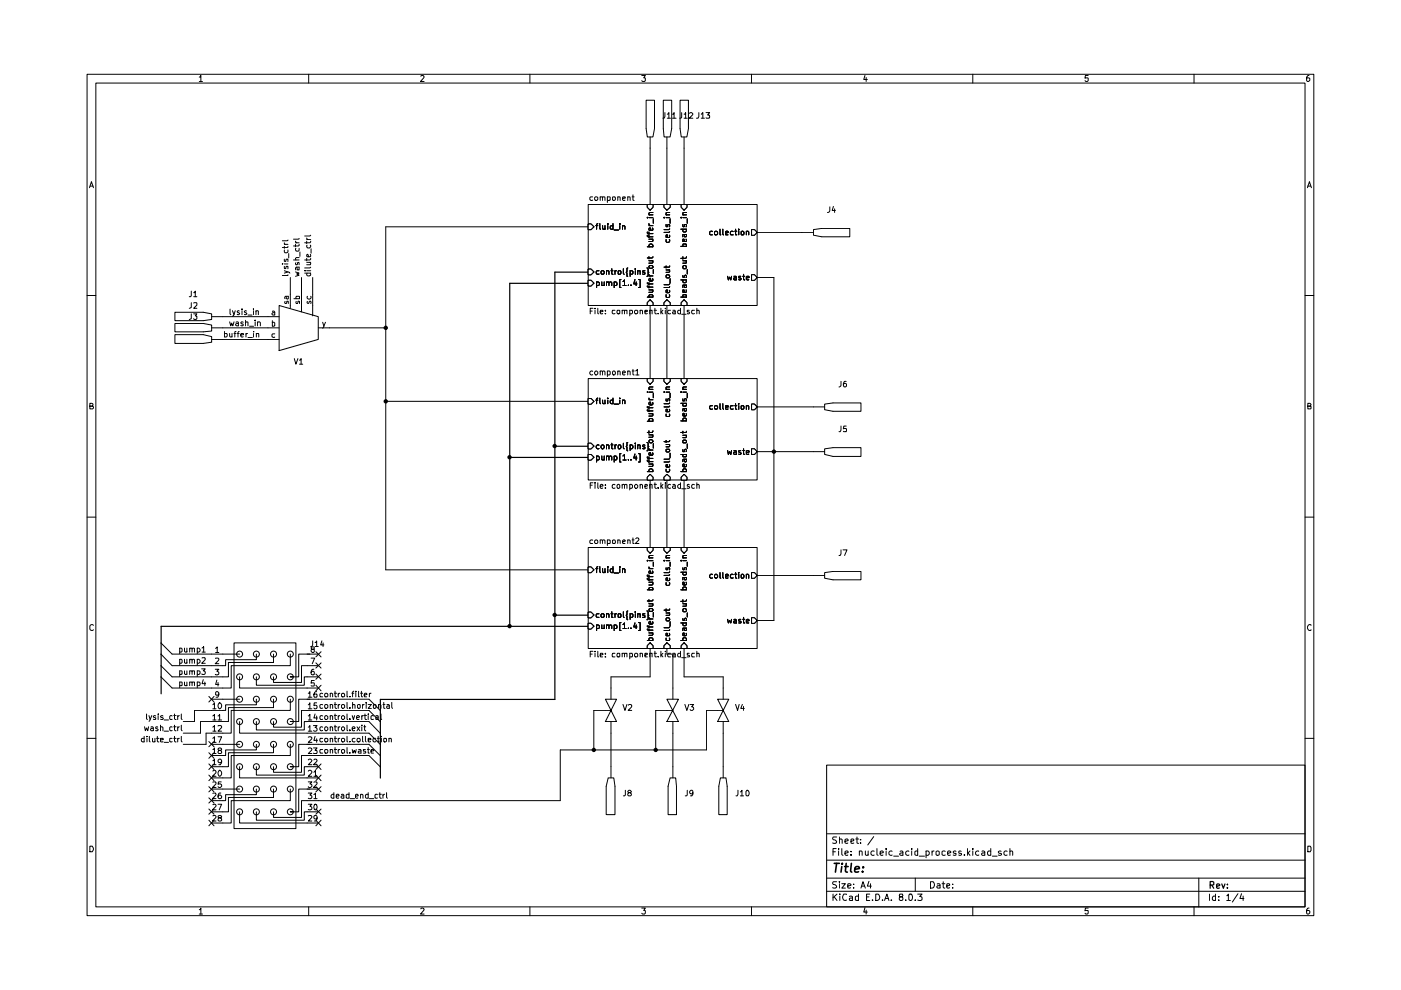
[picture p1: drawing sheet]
<svg xmlns="http://www.w3.org/2000/svg" width="297mm" height="210mm" viewBox="0 0 297 210" stroke-linecap="round" stroke-linejoin="round" font-family="sans-serif">
<g fill="none" stroke="#000" stroke-width=".21">
<path d="M18.5 15.7h260.1v178.4h-260.1zM20.3 17.6h256.4v174.7h-256.4zM42.2 16.3h.2l.2-.3v1.3M42.2 17.3h.7M65.4 15.7v1.9M89.2 16.2l.5-.2 .2 .3-.7 1h.7M112.4 15.7v1.9M136.1 16h.7l-.3 .5 .3 .1v.5l-.1 .2h-.5l-.1-.2M159.3 15.7v1.9M183.4 16l-.3 .8h.8M183.6 16.4v.9M206.2 15.7v1.9"/>
<path d="M230.7 16h-.6l-.1 .6 .6-.1 .1 .6-.2 .2h-.3l-.2-.2M253.2 15.7v1.9M277.5 16l-.3 .1-.2 .2v.8l.5 .2 .2-.3v-.3l-.2-.2h-.4l-.1 .2M19 39.8l.4-1.3 .4 1.3M19.1 39.5h.6M277.2 39.8l.4-1.3 .4 1.3M277.3 39.5h.6M18.5 62.7h1.8M276.7 62.7h1.9M19 86.1l.6-.1v-.4l-.6-.1v1.2h.6l.2-.4-.3-.2M277.3 86.1h.4l.3-.2-.1-.3-.6-.1v1.2h.6l.1-.5-.3-.1M18.5 109.6h1.8"/>
<path d="M276.7 109.6h1.9M19.8 132.6l-.3-.2-.5 .4v.5l.2 .3 .4 .1 .2-.2M278 132.6l-.2-.2a.64 .64 0 0 0-.6 .7 .64 .64 0 0 0 .6 .6l.2-.2M18.5 156.5h1.8M276.7 156.5h1.9M19 179.4h.6l.1 .3 .1 .4-.2 .5h-.6zM175.3 162.2h101.4v30.1h-101.4zM175.3 176.8h101.4M177.3 179.9h-.7v1.5M177.4 177.5h-.7l-.2 .2 .2 .4h.4l.3 .3-.1 .3h-.8M177.8 179.9v.2M178 178.1l.1-.2 .5 .2v.7"/>
<path d="M178 177.5v1.3M178.5 179.9v1.3l.2 .2M179.2 178.4l.6-.2-.1-.3-.5 .2v.5l.2 .2 .3-.1M180.4 178.4l.6-.2v-.2h-.6v.7h.6M181.4 177.9h.6M181.7 177.5v1.2l.3 .1M182.5 178.7v.1M182.5 178v.1M185.3 177.4l-1.3 1.8M185.9 179.9v1.3l.3 .2M187.9 179.9v.2M193.3 179.9v.2"/>
<path d="M194.6 179.9v1.5M205.1 179.9v1.5M206.2 179.9v.2M210.1 179.9v1.5M214.1 179.9v1.5M277.3 179.4h.5l.2 .3v.6l-.2 .3h-.5zM42.2 192.9h.2l.2-.4v1.3M42.2 193.8h.7M65.4 192.3v1.8M89.2 192.7l.5-.2 .2 .4-.7 .9h.7M112.4 192.3v1.8M136.1 192.5h.7l-.3 .5 .3 .1v.5l-.1 .2h-.5l-.1-.2"/>
<path d="M159.3 192.3v1.8M175.3 189h101.4M175.3 186.2h101.4M175.3 182.4h101.4M176.6 189.6v1.3M176.6 180.6h.5M176.9 190.2l.6 .7M177.4 186.9h-.7l-.2 .3 .2 .3 .4 .1 .3 .3-.1 .3h-.8M177.5 189.6l-.9 .7M177.8 180.4v1M178 186.9v.1M178 187.4v.9"/>
<path d="M178.1 189.6v.1M178.1 190v.9M178.5 187.4h.7l-.7 .9h.7M179.2 180.9l.6-.1-.1-.4-.5 .2v.6l.2 .2 .3-.1M179.5 189.7l-.6-.1a.7 .7 0 0 0-.3 .8 .7 .7 0 0 0 .8 .4h.1M179.7 187.9l.7-.2-.1-.2h-.6v.7h.6M180.1 190.1l.4-.1 .3 .2v.7M180.4 181.2v.2M180.4 180.5v.1M180.8 190.3l-.7 .2v.3h.7M181 188.2v.1M181 187.5h.1"/>
<path d="M182 190.1l-.4-.1-.2 .2v.6h.6M182 189.6v1.3M182.2 180.6l.2-.2 .4 .2v.8M182.2 180.4v1M182.5 188.3l.5-1.4 .5 1.4M182.7 187.9h.6M183.4 192.4l-.3 1h.8M183.5 180.4v.8l.1 .2 .5-.2M183.6 193v.8M183.7 190.2h.5M184.1 180.4v1M184.2 186.9l-.3 1h.8"/>
<path d="M184.4 189.6h-.7v1.3h.7M184.6 187.4v.9M185 190.8v.1M185.3 180.5l-.4-.1-.2 .3v.4l.2 .3 .4-.1M185.7 189.6h.5a.74 .74 0 0 1 .3 .9 .74 .74 0 0 1-.8 .4zM186.6 180.9l.7-.1-.2-.4-.5 .2v.6l.3 .2 .3-.1M187.1 190.8v.1M187.5 190.9l.5-1.3 .5 1.3M187.7 190.5h.7M187.9 180.4v1M189 190.8v.1M189.1 180.5a.45 .45 0 0 0-.6 .2v.4a.45 .45 0 0 0 .6 .2"/>
<path d="M189.5 181.5h1M190.8 180.5l.5-.1 .1 .2v.8M190.9 190.2l-.2-.3 .1-.3h.5v.5l-.5 .1-.1 .2v.3l.2 .2 .4-.1 .1-.1-.1-.5h-.1M191.4 180.8l-.6 .2 .2 .4 .4-.1M192 190.8v.1M192.7 180.5a.45 .45 0 0 0-.7 .2v.4a.45 .45 0 0 0 .7 .2M192.8 189.7l.5-.1a.84 .84 0 0 1-.3 1.3l-.3-.2zM193.3 180.4v1M194.1 190.8v.1M194.1 186.2v2.8M194.6 189.6h.9l-.5 .5 .4 .1v.6h-.8M194.6 180.5l-.4-.1-.2 .2v.6l.2 .2 .4-.1"/>
<path d="M194.9 181.5h1.1M196.3 180.5l.5-.1 .2 .3v.4l-.2 .3-.5-.1M196.3 180.4v1.5M197.3 186.9h.6a.77 .77 0 0 1 .2 .9 .77 .77 0 0 1-.8 .5zM197.6 180.4v1M198 180.4l-.4 .3M198.5 180.6l.2-.2 .4 .2v.7l-.4 .1-.2-.2zM198.7 187.5l.4-.1 .2 .1v.8M199.3 187.7l-.7 .3 .2 .3 .5-.1M199.7 187.4h.6M200 186.9v1.2l.3 .2M200.4 180.5l-.4-.1-.3 .2v.6l.3 .2 .4-.1"/>
<path d="M200.7 187.9l.6-.2v-.2h-.6v.7h.6M200.9 180.9l.7-.1-.1-.3-.4-.1-.2 .2v.6l.2 .2 .4-.1M202 188.2v.1M202 187.5h.1M202.7 180.5l-.3-.1-.3 .2 .1 .2 .5 .1v.4h-.6M203.8 180.5h-.5v.3l.5 .1 .1 .3-.3 .2-.3-.1M204.5 181.2v.2M205.2 180.8l.5 .6M205.7 180.4l-.6 .5M206.2 180.4v1M206.2 192.3v1.8M207.5 180.5a.45 .45 0 0 0-.7 .2v.4a.45 .45 0 0 0 .7 .2"/>
<path d="M208.2 180.5l.3-.1 .3 .2v.8M208.8 180.8l-.7 .2 .2 .4 .5-.1M210.1 180.5l-.5-.1-.2 .3 .1 .6h.6M210.4 181.5h1M212.3 180.5l-.4-.1-.2 .3 .2 .2h.4v.3l-.2 .2-.4-.1M213.5 180.5l-.4-.1-.2 .3v.4l.2 .3 .4-.1M214.1 180.6l.2-.2 .4 .2v.8M230.7 192.5h-.6l-.1 .6 .6-.1 .1 .6-.2 .2h-.3l-.2-.2M253.2 192.3v1.8M254.2 186.2v6.1M256.5 189.6v1.3M257.7 190.1l-.4-.1-.3 .2 .1 .6h.6"/>
<path d="M257.7 189.6v1.3M258.4 190.8v.1M258.4 190.1v.1M260.1 189.9l.3-.3v1.3M260.1 190.9h.8M262.5 189.5l-1.2 1.8M263.2 189.5l-.3 1h.8M263.6 190v.9M277.5 192.5l-.3 .1-.2 .3v.7l.5 .2 .2-.3v-.3l-.2-.2h-.4l-.1 .2"/>
</g>
<path d="M256.6 187.7l.7-.1v-.5l-.2-.2h-.5v1.4M256.9 187.7l.4 .6M257.9 187.9l.7-.2-.1-.2-.4-.1-.2 .2v.6l.2 .1h.4M259 187.4l.4 .9 .3-.9M260.2 188.2v.1M260.2 187.5v.1" fill="none" stroke="#000" stroke-width=".25"/>
<path d="M176.9 183h1.1M177.4 183l-.3 1.9M178.5 183.7l-.2 1.2M178.6 183v.2M179.1 183.7h.7M179.4 183l-.2 1.7 .5 .2M180.5 183l-.2 1.7 .3 .2M181.3 184.3l.9-.2-.1-.3a.6 .6 0 0 0-.8 .2v.8h.7M182.9 184.7v.2M183 183.8l.1 .1-.1 .1v-.2v.2" fill="none" stroke="#000" stroke-width=".34"/>
<path d="M159.3 85.7h.6l.6 .6-.6 .6h-.6z" fill="#fff"/>
<g fill="none" stroke="#000" stroke-width=".21">
<path d="M151 86h-.4l-.1 .2v.5h.5M151.6 86h.4l.1 .2v.3l-.2 .3-.4-.3v-.3zM152.7 85.6v1.1l.1 .1M153.2 85.6v1l.2 .2M153.8 86.4l.6-.1-.1-.3h-.5v.7h.5M155.4 86h-.5v.5a.36 .36 0 0 0 .5 .2M155.8 86h.4M156 85.6v1.1l.2 .1M156.6 85.6v.1M156.6 86v.8M157.1 86.1l.5-.1v.7h-.5zM158.2 86.1l.5-.1v.8"/>
<path d="M158.2 86v.8M159.3 85.7h.6l.6 .6-.6 .6h-.6z"/>
</g>
<path d="M144.4 80.3h1.2v.6l-.6 .5-.6-.5z" fill="#fff"/>
<g fill="none" stroke="#000" stroke-width=".21">
<path d="M144.4 83.1h.1M144.4 89.2h1.1M144.4 85.5h1.1M144.4 80.3h1.2v.6l-.6 .5-.6-.5zM144.8 89.2v-.4l.1-.2 .6 .1v.5M144.8 85.5l.1 .6h.6v-.6M144.8 84.6v.4h.3v-.3l.3-.2 .1 .2v.3M144.8 83.1h.7M144.8 82.5h.7M145 86.6l.1 .5 .2 .1 .2-.2v-.4M145.5 87.7v.4l-.1 .1-.6-.1v-.4l.2-.1 .1 .6M145.5 86.6l-.7 .1v.4"/>
<path d="M145.5 82l-.7 .1 .1 .4M145.7 83.4v.9"/>
</g>
<path d="M159.3 95.2h.6l.6 .6-.6 .6h-.6z" fill="#fff"/>
<path d="M154.3 95.5l.1 .9 .3-.6 .2 .6 .2-.9M155.6 95.6l.4-.1 .1 .2v.7M156.1 95.8h-.4l-.2 .2 .2 .4 .4-.1M157.1 95.6h-.5v.2l.4 .1 .1 .3-.1 .2-.4-.1M157.5 95.5h.4M157.6 95.2v1.1l.3 .1M158.2 95.9l.6-.1-.1-.3-.5 .2v.5l.2 .2 .3-.1M159.3 95.2h.6l.6 .6-.6 .6h-.6z" fill="none" stroke="#000" stroke-width=".21"/>
<path d="M145 100.6l.6 .6v.6h-1.2v-.6z" fill="#fff"/>
<g fill="none" stroke="#000" stroke-width=".21">
<path d="M144.4 100h1.1M144.4 96.4h1.1M144.8 100v-.4l.1-.2 .6 .1v.5M144.8 96.4l.1 .5h.6v-.5M144.8 95.3v.5h.3v-.4l.3-.2 .1 .2v.4M144.8 93.4h.7v.5h-.6zM144.8 92.3h.7M144.8 91.4v.5M145 97.4l.1 .5 .2 .1 .2-.2v-.4M145.5 98.5v.3l-.1 .2-.6-.1v-.4l.2-.1 .1 .6M145.5 92.3v.3l-.1 .2h-.6M145.5 97.4l-.7 .1v.4"/>
<path d="M145.5 91.4v.3h-1.1M145.7 94.1v1M144.4 101.2l.6-.6 .6 .6v.6h-1.2z"/>
</g>
<path d="M141.4 100.6l.7 .6v.6h-1.3v-.6z" fill="#fff"/>
<path d="M141.2 99.5v.4l.2 .2 .5-.1v-.5M141.2 95.3l.7-.1 .1 .4-.3 .2h-.3h-.2zM141.2 94.2h.8M141.2 93.4v.4M141.9 98.6l.1 .3-.2 .2-.6-.1v-.4l.3-.1 .1 .6M141.9 94.2l.1 .4-.2 .1h-.6M142 97.8l-.2 .2h-1M142 97.2l-.2 .2h-1M142 93.4l-.2 .2h-1M142.1 96.1v.9M141.4 100.6l.7 .6v.6h-1.3v-.6z" fill="none" stroke="#000" stroke-width=".21"/>
<path d="M140.8 80.3h1.3v.6l-.7 .5-.6-.5z" fill="#fff"/>
<path d="M140.8 80.3h1.3v.6l-.7 .5-.6-.5zM140.8 83.1h.1M141.2 87.8l.1 .5h.6v-.5M141.2 84.6v.4h.4v-.3l.2-.2 .2 .2-.1 .3M141.2 83.1h.8M141.2 82.5h.8M141.9 86.8v.5h-.7v-.5h.3l.1 .5M142 86.1l-.2 .2h-1M142 85.4l-.2 .2h-1M142 82l-.8 .1 .1 .4M142.1 83.4v.9" fill="none" stroke="#000" stroke-width=".21"/>
<path d="M137.2 80.3h1.2v.6l-.6 .5-.6-.5z" fill="#fff"/>
<g fill="none" stroke="#000" stroke-width=".21">
<path d="M137.2 80.3h1.2v.6l-.6 .5-.6-.5zM137.2 86.9v.2h1.2M137.2 86.2v.2h1.2M137.2 83.1h.1M137.2 89.3h1.2M137.6 84.4l.2 .4M137.6 87.7h.8M137.6 86.2v.4M137.6 86.9v.4M137.6 84.8h.8M137.6 83.1h.8M137.6 82.5h.8"/>
<path d="M137.7 89.3l-.1-.3 .2-.3 .5 .1v.5M138.3 87.7l.1 .2-.1 .3h-.7M138.3 85.3l.1 .4-.1 .2h-.5l-.2-.5 .3-.1 .1 .6M138.4 82h-.6l-.2 .2 .2 .3M138.5 83.4v.9"/>
</g>
<path d="M124.7 84.5h.6l.6 .6-.6 .6h-.6z" fill="#fff"/>
<g fill="none" stroke="#000" stroke-width=".21">
<path d="M124.7 84.5h.6l.6 .6-.6 .6h-.6zM126.3 84.8h.4M126.7 84.4l-.2 .2v1M127.2 84.4v1l.1 .2M127.8 84.8v.6l.1 .2 .4-.1M128.3 84.8v.8M128.9 84.4v.1M128.9 84.8v.8M130 84.8h-.5l-.1 .2 .1 .5h.5M130 84.4v1.2M130.2 85.7h.9M131.4 84.4v.1"/>
<path d="M131.4 84.8v.8M132 84.9l.4-.1 .1 .8M132 84.8v.8"/>
</g>
<path d="M137.2 101.2l.6-.6 .6 .6v.6h-1.2z" fill="#fff"/>
<g fill="none" stroke="#000" stroke-width=".21">
<path d="M137.2 97.5v.3l.2 .1h1M137.2 96.9v.2l.2 .1h1M137.2 100h1.2M137.6 95.1l.2 .3M137.6 98.4h.8M137.6 91.4v.5M137.6 96.9v.5M137.6 97.5v.5M137.6 95.4h.8M137.6 92.2h.8M137.7 100l-.1-.3 .2-.3h.4l.2 .3-.1 .3M137.8 93.2h.4l.2 .3-.2 .4h-.4l-.2-.3z"/>
<path d="M138.3 98.4l.1 .2-.1 .3h-.7M138.3 92.2l.1 .2-.1 .3h-.7M138.3 96v.5h-.6l-.1-.4 .3-.2 .1 .6M138.4 91.4l-.1 .3h-1.1M138.5 94.1v.9M137.8 100.6l.6 .6v.6h-1.2v-.6z"/>
</g>
<path d="M124.7 96.4h.6l.6 .5-.6 .6h-.6z" fill="#fff"/>
<g fill="none" stroke="#000" stroke-width=".21">
<path d="M124.7 96.4h.6l.6 .5-.6 .6h-.6zM126.5 96.8l.3-.1 .3 .2-.1 .6h-.5M126.5 96.7v1.3M127.6 96.7v.8h.5M128.1 96.7v.8M128.6 96.9l.2-.2 .3 .1v.7M128.6 96.7v.8M129.1 96.9l.3-.2 .3 .2v.6M130.2 96.8h.5l.1 .5a.36 .36 0 0 1-.6 .2M130.2 96.7v1.3M131.7 96.2h-.3v1.8h.3M132.1 96.7l.3-.3v1.1"/>
<path d="M132.1 97.5h.7M133.3 97.5h.1M133.8 97.5h.1M134.6 96.3l-.2 .8h.6M134.9 96.7v.8M135.4 96.2h.3v1.8h-.3"/>
</g>
<path d="M124.7 94h.6l.6 .6-.6 .6h-.6z" fill="#fff"/>
<g fill="none" stroke="#000" stroke-width=".21">
<path d="M124.7 94h.6l.6 .6-.6 .6h-.6zM127 94.4l-.3-.1-.3 .3v.3l.3 .3 .3-.1M127.4 94.6l.4-.3 .3 .3v.3l-.4 .3-.3-.3zM128.6 94.5l.2-.2 .3 .2v.7M128.6 94.3v.9M129.5 94.3h.5M129.7 94v1.1l.3 .1M130.4 94.3v.9M130.7 94.3l-.3 .3M131.1 94.5l.1-.2 .4 .1v.7l-.4 .1-.1-.2zM132.2 94v1l.1 .2M133.1 93.8h-.2v.7l-.1 .2 .1 .1v.7l.2 .1"/>
<path d="M133.6 94.4l.3-.1 .3 .3v.3l-.3 .3-.3-.1M133.6 94.3v1.2M134.7 94v.1M134.7 94.3v.9M135.2 94.5l.2-.2 .3 .1v.8M135.2 94.3v.9M136.7 94.4l-.3-.1-.2 .2 .2 .2 .3 .1v.3h-.5M137.2 93.8l.2 .2v.7h.2h-.2v.7l-.2 .2"/>
</g>
<path d="M159.3 48.7h.6l.6 .6-.6 .6h-.6z" fill="#fff"/>
<g fill="none" stroke="#000" stroke-width=".21">
<path d="M151 49.1l-.3-.1-.2 .3v.3l.1 .2h.4M151.6 49.1h.5v.5l-.1 .2h-.4l-.1-.2zM152.7 48.6v1.2h.1M153.2 48.6v1l.2 .2M153.8 49.4l.6-.1-.1-.3-.5 .1v.7h.5M155.4 49.1a.36 .36 0 0 0-.5 .2v.5h.5M155.8 49h.4M156 48.6v1.2h.2M156.6 48.6v.2M156.6 49v.8M157.1 49.1h.5v.7l-.5-.1zM158.2 49.1l.4-.1 .1 .2v.6"/>
<path d="M158.2 49v.8M159.3 48.7h.6l.6 .6-.6 .6h-.6z"/>
</g>
<path d="M144.4 43.3h1.2v.6l-.6 .6-.6-.6z" fill="#fff"/>
<g fill="none" stroke="#000" stroke-width=".21">
<path d="M144.4 46.1h.1M144.4 52.2h1.1M144.4 48.6h1.1M144.4 43.3h1.2v.6l-.6 .6-.6-.6zM144.8 52.2l.1-.5h.6v.5M144.8 48.6v.4l.1 .2 .6-.1v-.5M144.8 47.6v.4l.1 .1 .2-.1 .1-.4h.3v.5M144.8 46.1h.7M144.8 45.6h.7M145 49.7l.1 .5h.4v-.5M145.5 50.7v.5h-.7v-.5h.2l.1 .5M145.5 49.7h-.7v.5"/>
<path d="M145.5 45l-.7 .1 .1 .5M145.7 46.4v.9"/>
</g>
<path d="M159.3 58.3h.6l.6 .5-.6 .6h-.6z" fill="#fff"/>
<path d="M154.3 58.6l.1 .8 .3-.6 .2 .6 .2-.8M155.6 58.6h.4l.1 .8M156.1 58.8l-.5 .1-.1 .2 .2 .3 .4-.1M157.1 58.6h-.5v.3h.4l.1 .3-.1 .2-.4-.1M157.5 58.6h.4M157.6 58.2v1.1l.3 .1M158.2 58.9l.6-.1-.1-.2h-.4l-.1 .2v.4l.2 .2 .3-.1M159.3 58.3h.6l.6 .5-.6 .6h-.6z" fill="none" stroke="#000" stroke-width=".21"/>
<path d="M145 63.6l.6 .6v.6h-1.2v-.6z" fill="#fff"/>
<g fill="none" stroke="#000" stroke-width=".21">
<path d="M144.4 59.4h1.1M144.8 59.4v.4l.1 .1h.6v-.5M144.8 58.4v.4h.1l.5-.5 .1 .2v.3M144.8 56.5l.1-.2h.4l.2 .4-.2 .3h-.4l-.1-.2zM144.8 55.3h.7M144.8 54.4v.5M145.5 55.3v.5h-.7M145.5 54.4l-.1 .4h-1M145.7 57.1v1M144.4 63h1.1M144.8 63l.1-.5h.6v.5M145 63.6l.6 .6v.6h-1.2v-.6z"/>
<path d="M145 60.5l.1 .5h.4v-.5M145.5 61.5v.5h-.7v-.5h.2l.1 .5M145.5 60.5h-.7v.5"/>
</g>
<path d="M141.4 63.6l.7 .6v.6h-1.3v-.6z" fill="#fff"/>
<path d="M141.2 58.4l.2-.1h.3l.3 .4-.3 .2h-.3l-.2-.1zM141.2 57.2h.8M141.2 56.4v.4M141.9 57.2l.1 .4-.2 .1h-.6M142 56.4l-.1 .2h-1.1M142.1 59.1v.9M140.8 64.2l.6-.6 .7 .6v.6h-1.3zM141.2 62.5v.5l.5 .1a.36 .36 0 0 0 .2-.6M141.9 61.6l.1 .3-.2 .2-.6-.1v-.4l.3-.1 .1 .6M142 60.8l-.1 .2h-1.1M142 60.2l-.2 .2h-1" fill="none" stroke="#000" stroke-width=".21"/>
<path d="M140.8 43.3h1.3v.6l-.7 .6-.6-.6z" fill="#fff"/>
<path d="M140.8 43.3h1.3v.6l-.7 .6-.6-.6zM140.8 46.1h.1M141.2 50.8v.4l.2 .2 .5-.1v-.5M141.2 47.6v.4l.2 .1 .2-.1v-.4h.3v.5M141.2 46.1h.8M141.2 45.6h.8M141.9 49.9l.1 .3-.2 .2-.6-.1v-.4l.3-.1 .1 .6M142 49.1l-.2 .2h-1M142 48.5l-.2 .2h-1M142 45l-.8 .1 .1 .5M142.1 46.4v.9" fill="none" stroke="#000" stroke-width=".21"/>
<path d="M137.2 43.3h1.2v.6l-.6 .6-.6-.6z" fill="#fff"/>
<g fill="none" stroke="#000" stroke-width=".21">
<path d="M137.2 43.3h1.2v.6l-.6 .6-.6-.6zM137.2 49.9v.2l.2 .1h1M137.2 49.2v.2l.2 .1h1M137.2 46.1h.1M137.2 52.3h1.2M137.6 47.4l.2 .4M137.6 50.7h.8M137.6 49.2v.5M137.6 49.9v.5M137.6 47.8h.8M137.6 46.1h.8M137.6 45.6h.8"/>
<path d="M137.7 52.3l-.1-.3 .2-.3h.4l.2 .3-.1 .3M138.3 50.7l.1 .2-.1 .3h-.7M138.3 48.3v.6h-.6v-.6h.2l.1 .6M138.4 45h-.6l-.2 .2 .2 .4M138.5 46.4v.9"/>
</g>
<path d="M124.7 47.5h.6l.6 .6-.6 .6h-.6z" fill="#fff"/>
<g fill="none" stroke="#000" stroke-width=".21">
<path d="M124.7 47.5h.6l.6 .6-.6 .6h-.6zM126.3 47.8h.4M126.7 47.4l-.2 .2v1M127.2 47.4v1l.1 .2M127.8 47.8v.8l.5-.1M128.3 47.8v.8M128.9 47.4v.2M128.9 47.8v.8M130 47.4v1.2h-.5l-.1-.2 .1-.5h.5M130.2 48.8h.9M131.4 47.4v.2M131.4 47.8v.8"/>
<path d="M132 47.9l.3-.1 .2 .2v.6M132 47.8v.8"/>
</g>
<path d="M137.8 63.6l.6 .6v.6h-1.2v-.6z" fill="#fff"/>
<g fill="none" stroke="#000" stroke-width=".21">
<path d="M137.2 59.9l.2 .3h1M137.6 58.2l.2 .3M137.6 54.4v.5M137.6 59.9v.5M137.6 58.5h.8M137.6 55.3h.8M137.8 56.3h.5l.1 .2-.1 .3h-.6l-.1-.3zM138.3 55.3l.1 .2-.1 .3h-.7M138.3 59.1l.1 .3-.1 .2h-.5l-.2-.4 .3-.2 .1 .6M138.4 54.4l-.1 .3h-1.1M138.5 57.1v.9M137.2 60.6l.2 .3h1"/>
<path d="M137.2 63h1.2M137.6 61.5h.8M137.6 60.6v.4M137.7 63l-.1-.3 .2-.2h.5l.1 .2-.1 .3M137.8 63.6l.6 .6v.6h-1.2v-.6zM138.3 61.5l.1 .1-.1 .4h-.7"/>
</g>
<path d="M124.7 59.4h.6l.6 .6-.6 .6h-.6z" fill="#fff"/>
<g fill="none" stroke="#000" stroke-width=".21">
<path d="M124.7 59.4h.6l.6 .6-.6 .6h-.6zM126.5 59.9l.3-.1 .3 .2v.4l-.2 .1h-.4M126.5 59.8v1.2M127.6 59.8v.7h.5M128.1 59.8v.7M128.6 59.9h.5v.6M128.6 59.8v.7M129.1 59.9l.3-.1 .3 .1v.6M130.2 59.9a.36 .36 0 0 1 .6 .1l-.1 .5h-.5M130.2 59.8v1.2M131.7 59.3h-.3v1.7h.3M132.1 59.7l.3-.3v1.1"/>
<path d="M134.6 59.3l-.2 .9h.6M134.9 59.8v.7M135.4 59.3h.3v1.7h-.3M132.1 60.5h.7M133.3 60.5h.1M133.8 60.5h.1"/>
</g>
<path d="M124.7 57.1h.6l.6 .6-.6 .6h-.6z" fill="#fff"/>
<g fill="none" stroke="#000" stroke-width=".21">
<path d="M124.7 57.1h.6l.6 .6-.6 .6h-.6zM127 57.4h-.4l-.2 .2 .1 .5h.5M127.4 57.6l.2-.2h.3l.2 .2-.1 .5h-.5zM128.6 57.5l.4-.1 .1 .8M128.6 57.4v.8M129.5 57.4h.5M129.7 57v1.1l.3 .1M130.4 57.4v.8M130.7 57.4h-.2l-.1 .2M131.1 57.5l.5-.1v.7h-.5zM132.2 57v1l.1 .2M133.1 56.8l-.2 .1v.7l-.1 .1 .1 .2v.7h.2"/>
<path d="M133.6 58.1h.5l.1-.5-.2-.2h-.4v1.2M134.7 57v.1M134.7 57.4v.8M135.2 57.5l.5-.1v.8M135.2 57.4v.8M136.7 57.4h-.4l-.1 .2 .1 .1 .4 .1v.3h-.5M137.2 56.8l.2 .2v.7h.2h-.2v.7l-.2 .2"/>
</g>
<path d="M159.3 121.4h.6l.6 .6-.6 .6h-.6z" fill="#fff"/>
<g fill="none" stroke="#000" stroke-width=".21">
<path d="M151 121.8h-.3l-.2 .2v.3l.2 .3 .3-.1M151.5 122l.4-.2 .2 .2v.3l-.4 .3-.2-.3zM152.7 121.4v1.1l.1 .1M153.2 121.4v1l.2 .2M153.8 122.2l.6-.1-.1-.3h-.5v.7h.5M155.4 121.8h-.3l-.2 .2v.5h.5M155.8 121.8h.4M156 121.4v1.1l.2 .1M156.6 121.4v.1M156.6 121.8v.8M157.1 121.9l.2-.1h.3v.7l-.3 .1-.2-.2zM158.2 121.9l.2-.1 .3 .1v.7"/>
<path d="M158.2 121.8v.8M159.3 121.4h.6l.6 .6-.6 .6h-.6z"/>
</g>
<path d="M144.4 116.1h1.2v.6l-.6 .6-.6-.6z" fill="#fff"/>
<g fill="none" stroke="#000" stroke-width=".21">
<path d="M144.4 118.9h.1M144.4 116.1h1.2v.6l-.6 .6-.6-.6zM144.8 118.9h.7M144.8 118.3h.7M145.5 117.8l-.7 .1 .1 .4M145.7 119.2v.9M144.4 125.1h1.1M144.4 121.3h1.1M144.8 125.1v-.6h.5a.36 .36 0 0 1 .2 .6M144.8 121.3v.5l.1 .1 .6-.1v-.5M144.8 120.4v.3l.1 .1 .5-.5 .1 .2v.3M145 122.4l.1 .5h.4v-.5"/>
<path d="M145.5 123.4v.5l-.1 .1h-.6v-.6h.2l.1 .6M145.5 122.4h-.7v.5"/>
</g>
<path d="M159.3 131h.6l.6 .6-.6 .6h-.6z" fill="#fff"/>
<path d="M154.3 131.3l.1 .8 .3-.5 .2 .5 .2-.8M155.6 131.4l.4-.1 .1 .2v.6h-.5l-.1-.3 .6-.2M157.1 131.4h-.5v.3h.5v.4h-.5M157.5 131.3h.4M157.6 130.9v1.2h.3M158.2 131.7l.6-.1-.1-.3-.5 .2v.4l.1 .2h.4M159.3 131h.6l.6 .6-.6 .6h-.6z" fill="none" stroke="#000" stroke-width=".21"/>
<path d="M145 136.3l.6 .6v.6h-1.2v-.6z" fill="#fff"/>
<g fill="none" stroke="#000" stroke-width=".21">
<path d="M144.4 135.8h1.1M144.4 132.1h1.1M144.8 135.8v-.5l.5-.1a.36 .36 0 0 1 .2 .6M144.8 132.1v.4l.1 .2 .6-.1v-.5M144.8 131.1v.4l.1 .1 .5-.5 .1 .1v.4M144.8 128h.7M144.8 127.2v.5M144.9 129l.6 .1v.5h-.7v-.4zM145 136.3l.6 .6v.6h-1.2v-.6zM145 133.2l.1 .5h.4v-.5M145.5 134.3v.3l-.1 .2-.6-.1v-.4l.2-.1 .1 .6M145.5 128v.5h-.7"/>
<path d="M145.5 133.2h-.7v.5M145.5 127.2l-.1 .3h-1M145.7 130v.8"/>
</g>
<path d="M141.4 136.3l.7 .6v.6h-1.3v-.6z" fill="#fff"/>
<path d="M141.2 135.3l.1 .5h.6v-.5M141.2 131.1l.2-.1h.3l.3 .4-.3 .3h-.3l-.2-.2zM141.2 130h.8M141.2 129.1v.5M141.4 136.3l.7 .6v.6h-1.3v-.6zM141.9 134.3v.5h-.7v-.5h.3l.1 .5M141.9 130v.5h-.7M142 133.5l-.1 .2h-1.1M142 132.9l-.2 .2h-1M142 129.1l-.1 .3h-1.1M142.1 131.8v1" fill="none" stroke="#000" stroke-width=".21"/>
<path d="M140.8 116.1h1.3v.6l-.7 .6-.6-.6z" fill="#fff"/>
<path d="M140.8 116.1h1.3v.6l-.7 .6-.6-.6zM140.8 118.9h.1M141.2 118.9h.8M141.2 118.3h.8M142 117.8l-.8 .1 .1 .4M142.1 119.2v.9M141.2 123.5v.5l.2 .1 .5-.1v-.5M141.2 120.4v.3l.2 .1 .4-.5 .2 .2-.1 .3M141.9 122.6l.1 .3-.2 .2-.6-.1v-.4l.3-.1 .1 .6M142 121.8l-.2 .2h-1M142 121.2l-.2 .2h-1" fill="none" stroke="#000" stroke-width=".21"/>
<path d="M137.2 116.1h1.2v.6l-.6 .6-.6-.6z" fill="#fff"/>
<g fill="none" stroke="#000" stroke-width=".21">
<path d="M137.2 116.1h1.2v.6l-.6 .6-.6-.6zM137.2 118.9h.1M137.6 118.9h.8M137.6 118.3h.8M138.4 117.8h-.6l-.2 .1 .2 .4M138.5 119.2v.9M137.2 122.6v.3h.2h1M137.2 121.9v.3l.2 .1h1M137.2 125.1h1.2M137.6 120.2l.2 .4M137.6 123.4h.8M137.6 121.9v.5"/>
<path d="M137.6 122.6v.5M137.6 120.6h.8M137.7 125.1l-.1-.4 .2-.2h.5l.1 .2-.1 .4M138.3 123.4l.1 .2-.1 .4h-.7M138.3 121.1v.5h-.6v-.5h.2l.1 .5"/>
</g>
<path d="M124.7 120.2h.6l.6 .6-.6 .6h-.6z" fill="#fff"/>
<g fill="none" stroke="#000" stroke-width=".21">
<path d="M124.7 120.2h.6l.6 .6-.6 .6h-.6zM126.3 120.6h.4M126.7 120.1l-.2 .2v1.1M127.2 120.1v1.1l.1 .2M127.8 120.6v.6l.1 .2 .4-.2M128.3 120.6v.8M128.9 120.1v.2M128.9 120.6v.8M130 120.6h-.4l-.2 .2v.4l.2 .2 .4-.1M130 120.1v1.3M130.2 121.5h.9M131.4 120.1v.2"/>
<path d="M131.4 120.6v.8M132 120.6h.3l.2 .1v.7M132 120.6v.8"/>
</g>
<path d="M137.8 136.3l.6 .6v.6h-1.2v-.6z" fill="#fff"/>
<g fill="none" stroke="#000" stroke-width=".21">
<path d="M137.2 133.3l.2 .3h1M137.2 132.7l.2 .2h1M137.2 135.8h1.2M137.6 130.9l.2 .3M137.6 129.2l.2-.2h.5l.1 .4-.1 .2h-.5zM137.6 134.2h.8M137.6 127.2v.4M137.6 132.7v.4M137.6 133.3v.5M137.6 131.2h.8M137.6 128h.8M137.7 135.8l-.1-.3 .2-.3 .5 .1v.5"/>
<path d="M137.8 136.3l.6 .6v.6h-1.2v-.6zM138.3 134.2l.1 .2-.1 .3h-.7M138.3 128l.1 .2-.1 .3h-.7M138.3 131.8l.1 .4-.1 .1h-.5l-.2-.4 .3-.2 .1 .6M138.4 127.2l-.1 .2h-1.1M138.5 129.9v.9"/>
</g>
<path d="M124.7 132.2h.6l.6 .6-.6 .5h-.6z" fill="#fff"/>
<g fill="none" stroke="#000" stroke-width=".21">
<path d="M124.7 132.2h.6l.6 .6-.6 .5h-.6zM126.5 132.6l.3-.1 .3 .3v.3l-.2 .2h-.4M126.5 132.5v1.2M127.6 132.5v.8l.5-.1M128.1 132.5v.8M128.6 132.6h.5v.7M128.6 132.5v.8M129.1 132.7l.4-.2 .2 .2v.6M130.2 132.6a.36 .36 0 0 1 .6 .2l-.1 .5h-.5M130.2 132.5v1.2M131.7 132h-.3v1.7h.3M132.1 132.4l.3-.3v1.2"/>
<path d="M132.1 133.3h.7M133.3 133.2v.1M133.8 133.2v.1M134.6 132.1l-.2 .8h.6M134.9 132.5v.8M135.4 132h.3v1.7h-.3"/>
</g>
<path d="M124.7 129.8h.6l.6 .6-.6 .6h-.6z" fill="#fff"/>
<g fill="none" stroke="#000" stroke-width=".21">
<path d="M124.7 129.8h.6l.6 .6-.6 .6h-.6zM127 130.1h-.4l-.2 .2v.4l.2 .2h.4M127.4 130.3l.2-.2h.3l.2 .2v.4l-.2 .2h-.3l-.2-.2zM128.6 130.2l.4-.1 .1 .8M128.6 130.1v.8M129.5 130.1h.5M129.7 129.7v1.2h.3M130.4 130.1v.8M130.7 130.1h-.2l-.1 .2M131.1 130.2l.5-.1v.8l-.5-.1zM132.2 129.7v1l.1 .2M133.1 129.5l-.2 .1v.7l-.1 .2 .1 .1v.7l.2 .1"/>
<path d="M133.6 130.9h.4l.2-.2v-.4l-.2-.2h-.4v1.2M134.7 129.7v.1M134.7 130.1v.8M135.2 130.2l.5-.1v.8M135.2 130.1v.8M136.7 130.1h-.4l-.1 .2 .1 .2 .4 .1v.3h-.5M137.2 129.5l.2 .2v.7l.2 .1h-.2v.7l-.2 .2"/>
</g>
<path d="M159.3 85.7h.6l.6 .6-.6 .6h-.6z" fill="#fff"/>
<g fill="none" stroke="#000" stroke-width=".21">
<path d="M151 86h-.4l-.1 .2v.5h.5M151.6 86h.4l.1 .2v.3l-.2 .3-.4-.3v-.3zM152.7 85.6v1.1l.1 .1M153.2 85.6v1l.2 .2M153.8 86.4l.6-.1-.1-.3h-.5v.7h.5M155.4 86h-.5v.5a.36 .36 0 0 0 .5 .2M155.8 86h.4M156 85.6v1.1l.2 .1M156.6 85.6v.1M156.6 86v.8M157.1 86.1l.5-.1v.7h-.5zM158.2 86.1l.5-.1v.8"/>
<path d="M158.2 86v.8M159.3 85.7h.6l.6 .6-.6 .6h-.6z"/>
</g>
<path d="M144.4 80.3h1.2v.6l-.6 .5-.6-.5z" fill="#fff"/>
<g fill="none" stroke="#000" stroke-width=".21">
<path d="M144.4 83.1h.1M144.4 89.2h1.1M144.4 85.5h1.1M144.4 80.3h1.2v.6l-.6 .5-.6-.5zM144.8 89.2v-.4l.1-.2 .6 .1v.5M144.8 85.5l.1 .6h.6v-.6M144.8 84.6v.4h.3v-.3l.3-.2 .1 .2v.3M144.8 83.1h.7M144.8 82.5h.7M145 86.6l.1 .5 .2 .1 .2-.2v-.4M145.5 87.7v.4l-.1 .1-.6-.1v-.4l.2-.1 .1 .6M145.5 86.6l-.7 .1v.4"/>
<path d="M145.5 82l-.7 .1 .1 .4M145.7 83.4v.9"/>
</g>
<path d="M159.3 95.2h.6l.6 .6-.6 .6h-.6z" fill="#fff"/>
<path d="M154.3 95.5l.1 .9 .3-.6 .2 .6 .2-.9M155.6 95.6l.4-.1 .1 .2v.7M156.1 95.8h-.4l-.2 .2 .2 .4 .4-.1M157.1 95.6h-.5v.2l.4 .1 .1 .3-.1 .2-.4-.1M157.5 95.5h.4M157.6 95.2v1.1l.3 .1M158.2 95.9l.6-.1-.1-.3-.5 .2v.5l.2 .2 .3-.1M159.3 95.2h.6l.6 .6-.6 .6h-.6z" fill="none" stroke="#000" stroke-width=".21"/>
<path d="M145 100.6l.6 .6v.6h-1.2v-.6z" fill="#fff"/>
<g fill="none" stroke="#000" stroke-width=".21">
<path d="M144.4 100h1.1M144.4 96.4h1.1M144.8 100v-.4l.1-.2 .6 .1v.5M144.8 96.4l.1 .5h.6v-.5M144.8 95.3v.5h.3v-.4l.3-.2 .1 .2v.4M144.8 93.4h.7v.5h-.6zM144.8 92.3h.7M144.8 91.4v.5M145 97.4l.1 .5 .2 .1 .2-.2v-.4M145.5 98.5v.3l-.1 .2-.6-.1v-.4l.2-.1 .1 .6M145.5 92.3v.3l-.1 .2h-.6M145.5 97.4l-.7 .1v.4"/>
<path d="M145.5 91.4v.3h-1.1M145.7 94.1v1M144.4 101.2l.6-.6 .6 .6v.6h-1.2z"/>
</g>
<path d="M141.4 100.6l.7 .6v.6h-1.3v-.6z" fill="#fff"/>
<path d="M141.2 99.5v.4l.2 .2 .5-.1v-.5M141.2 95.3l.7-.1 .1 .4-.3 .2h-.3h-.2zM141.2 94.2h.8M141.2 93.4v.4M141.9 98.6l.1 .3-.2 .2-.6-.1v-.4l.3-.1 .1 .6M141.9 94.2l.1 .4-.2 .1h-.6M142 97.8l-.2 .2h-1M142 97.2l-.2 .2h-1M142 93.4l-.2 .2h-1M142.1 96.1v.9M141.4 100.6l.7 .6v.6h-1.3v-.6z" fill="none" stroke="#000" stroke-width=".21"/>
<path d="M140.8 80.3h1.3v.6l-.7 .5-.6-.5z" fill="#fff"/>
<path d="M140.8 80.3h1.3v.6l-.7 .5-.6-.5zM140.8 83.1h.1M141.2 87.8l.1 .5h.6v-.5M141.2 84.6v.4h.4v-.3l.2-.2 .2 .2-.1 .3M141.2 83.1h.8M141.2 82.5h.8M141.9 86.8v.5h-.7v-.5h.3l.1 .5M142 86.1l-.2 .2h-1M142 85.4l-.2 .2h-1M142 82l-.8 .1 .1 .4M142.1 83.4v.9" fill="none" stroke="#000" stroke-width=".21"/>
<path d="M137.2 80.3h1.2v.6l-.6 .5-.6-.5z" fill="#fff"/>
<g fill="none" stroke="#000" stroke-width=".21">
<path d="M137.2 80.3h1.2v.6l-.6 .5-.6-.5zM137.2 86.9v.2h1.2M137.2 86.2v.2h1.2M137.2 83.1h.1M137.2 89.3h1.2M137.6 84.4l.2 .4M137.6 87.7h.8M137.6 86.2v.4M137.6 86.9v.4M137.6 84.8h.8M137.6 83.1h.8M137.6 82.5h.8"/>
<path d="M137.7 89.3l-.1-.3 .2-.3 .5 .1v.5M138.3 87.7l.1 .2-.1 .3h-.7M138.3 85.3l.1 .4-.1 .2h-.5l-.2-.5 .3-.1 .1 .6M138.4 82h-.6l-.2 .2 .2 .3M138.5 83.4v.9"/>
</g>
<path d="M124.7 84.5h.6l.6 .6-.6 .6h-.6z" fill="#fff"/>
<g fill="none" stroke="#000" stroke-width=".21">
<path d="M124.7 84.5h.6l.6 .6-.6 .6h-.6zM126.3 84.8h.4M126.7 84.4l-.2 .2v1M127.2 84.4v1l.1 .2M127.8 84.8v.6l.1 .2 .4-.1M128.3 84.8v.8M128.9 84.4v.1M128.9 84.8v.8M130 84.8h-.5l-.1 .2 .1 .5h.5M130 84.4v1.2M130.2 85.7h.9M131.4 84.4v.1"/>
<path d="M131.4 84.8v.8M132 84.9l.4-.1 .1 .8M132 84.8v.8"/>
</g>
<path d="M137.2 101.2l.6-.6 .6 .6v.6h-1.2z" fill="#fff"/>
<g fill="none" stroke="#000" stroke-width=".21">
<path d="M137.2 97.5v.3l.2 .1h1M137.2 96.9v.2l.2 .1h1M137.2 100h1.2M137.6 95.1l.2 .3M137.6 98.4h.8M137.6 91.4v.5M137.6 96.9v.5M137.6 97.5v.5M137.6 95.4h.8M137.6 92.2h.8M137.7 100l-.1-.3 .2-.3h.4l.2 .3-.1 .3M137.8 93.2h.4l.2 .3-.2 .4h-.4l-.2-.3z"/>
<path d="M138.3 98.4l.1 .2-.1 .3h-.7M138.3 92.2l.1 .2-.1 .3h-.7M138.3 96v.5h-.6l-.1-.4 .3-.2 .1 .6M138.4 91.4l-.1 .3h-1.1M138.5 94.1v.9M137.8 100.6l.6 .6v.6h-1.2v-.6z"/>
</g>
<path d="M124.7 96.4h.6l.6 .5-.6 .6h-.6z" fill="#fff"/>
<g fill="none" stroke="#000" stroke-width=".21">
<path d="M124.7 96.4h.6l.6 .5-.6 .6h-.6zM126.5 96.8l.3-.1 .3 .2-.1 .6h-.5M126.5 96.7v1.3M127.6 96.7v.8h.5M128.1 96.7v.8M128.6 96.9l.2-.2 .3 .1v.7M128.6 96.7v.8M129.1 96.9l.3-.2 .3 .2v.6M130.2 96.8h.5l.1 .5a.36 .36 0 0 1-.6 .2M130.2 96.7v1.3M131.7 96.2h-.3v1.8h.3M132.1 96.7l.3-.3v1.1"/>
<path d="M132.1 97.5h.7M133.3 97.5h.1M133.8 97.5h.1M134.6 96.3l-.2 .8h.6M134.9 96.7v.8M135.4 96.2h.3v1.8h-.3"/>
</g>
<path d="M124.7 94h.6l.6 .6-.6 .6h-.6z" fill="#fff"/>
<g fill="none" stroke="#000" stroke-width=".21">
<path d="M124.7 80.3h35.8v21.5h-35.8zM124.7 94h.6l.6 .6-.6 .6h-.6zM127 94.4l-.3-.1-.3 .3v.3l.3 .3 .3-.1M127.4 94.6l.4-.3 .3 .3v.3l-.4 .3-.3-.3zM128.6 94.5l.2-.2 .3 .2v.7M128.6 94.3v.9M129.5 94.3h.5M129.7 94v1.1l.3 .1M130.4 94.3v.9M130.7 94.3l-.3 .3M131.1 94.5l.1-.2 .4 .1v.7l-.4 .1-.1-.2zM132.2 94v1l.1 .2"/>
<path d="M133.1 93.8h-.2v.7l-.1 .2 .1 .1v.7l.2 .1M133.6 94.4l.3-.1 .3 .3v.3l-.3 .3-.3-.1M133.6 94.3v1.2M134.7 94v.1M134.7 94.3v.9M135.2 94.5l.2-.2 .3 .1v.8M135.2 94.3v.9M136.7 94.4l-.3-.1-.2 .2 .2 .2 .3 .1v.3h-.5M137.2 93.8l.2 .2v.7h.2h-.2v.7l-.2 .2"/>
</g>
<path d="M159.3 48.7h.6l.6 .6-.6 .6h-.6z" fill="#fff"/>
<g fill="none" stroke="#000" stroke-width=".21">
<path d="M151 49.1l-.3-.1-.2 .3v.3l.1 .2h.4M151.6 49.1h.5v.5l-.1 .2h-.4l-.1-.2zM152.7 48.6v1.2h.1M153.2 48.6v1l.2 .2M153.8 49.4l.6-.1-.1-.3-.5 .1v.7h.5M155.4 49.1a.36 .36 0 0 0-.5 .2v.5h.5M155.8 49h.4M156 48.6v1.2h.2M156.6 48.6v.2M156.6 49v.8M157.1 49.1h.5v.7l-.5-.1zM158.2 49.1l.4-.1 .1 .2v.6"/>
<path d="M158.2 49v.8M159.3 48.7h.6l.6 .6-.6 .6h-.6z"/>
</g>
<path d="M144.4 43.3h1.2v.6l-.6 .6-.6-.6z" fill="#fff"/>
<g fill="none" stroke="#000" stroke-width=".21">
<path d="M144.4 46.1h.1M144.4 52.2h1.1M144.4 48.6h1.1M144.4 43.3h1.2v.6l-.6 .6-.6-.6zM144.8 52.2l.1-.5h.6v.5M144.8 48.6v.4l.1 .2 .6-.1v-.5M144.8 47.6v.4l.1 .1 .2-.1 .1-.4h.3v.5M144.8 46.1h.7M144.8 45.6h.7M145 49.7l.1 .5h.4v-.5M145.5 50.7v.5h-.7v-.5h.2l.1 .5M145.5 49.7h-.7v.5"/>
<path d="M145.5 45l-.7 .1 .1 .5M145.7 46.4v.9"/>
</g>
<path d="M159.3 58.3h.6l.6 .5-.6 .6h-.6z" fill="#fff"/>
<path d="M154.3 58.6l.1 .8 .3-.6 .2 .6 .2-.8M155.6 58.6h.4l.1 .8M156.1 58.8l-.5 .1-.1 .2 .2 .3 .4-.1M157.1 58.6h-.5v.3h.4l.1 .3-.1 .2-.4-.1M157.5 58.6h.4M157.6 58.2v1.1l.3 .1M158.2 58.9l.6-.1-.1-.2h-.4l-.1 .2v.4l.2 .2 .3-.1M159.3 58.3h.6l.6 .5-.6 .6h-.6z" fill="none" stroke="#000" stroke-width=".21"/>
<path d="M145 63.6l.6 .6v.6h-1.2v-.6z" fill="#fff"/>
<g fill="none" stroke="#000" stroke-width=".21">
<path d="M144.4 59.4h1.1M144.8 59.4v.4l.1 .1h.6v-.5M144.8 58.4v.4h.1l.5-.5 .1 .2v.3M144.8 56.5l.1-.2h.4l.2 .4-.2 .3h-.4l-.1-.2zM144.8 55.3h.7M144.8 54.4v.5M145.5 55.3v.5h-.7M145.5 54.4l-.1 .4h-1M145.7 57.1v1M144.4 63h1.1M144.8 63l.1-.5h.6v.5M145 63.6l.6 .6v.6h-1.2v-.6z"/>
<path d="M145 60.5l.1 .5h.4v-.5M145.5 61.5v.5h-.7v-.5h.2l.1 .5M145.5 60.5h-.7v.5"/>
</g>
<path d="M141.4 63.6l.7 .6v.6h-1.3v-.6z" fill="#fff"/>
<path d="M141.2 58.4l.2-.1h.3l.3 .4-.3 .2h-.3l-.2-.1zM141.2 57.2h.8M141.2 56.4v.4M141.9 57.2l.1 .4-.2 .1h-.6M142 56.4l-.1 .2h-1.1M142.1 59.1v.9M140.8 64.2l.6-.6 .7 .6v.6h-1.3zM141.2 62.5v.5l.5 .1a.36 .36 0 0 0 .2-.6M141.9 61.6l.1 .3-.2 .2-.6-.1v-.4l.3-.1 .1 .6M142 60.8l-.1 .2h-1.1M142 60.2l-.2 .2h-1" fill="none" stroke="#000" stroke-width=".21"/>
<path d="M140.8 43.3h1.3v.6l-.7 .6-.6-.6z" fill="#fff"/>
<path d="M140.8 43.3h1.3v.6l-.7 .6-.6-.6zM140.8 46.1h.1M141.2 50.8v.4l.2 .2 .5-.1v-.5M141.2 47.6v.4l.2 .1 .2-.1v-.4h.3v.5M141.2 46.1h.8M141.2 45.6h.8M141.9 49.9l.1 .3-.2 .2-.6-.1v-.4l.3-.1 .1 .6M142 49.1l-.2 .2h-1M142 48.5l-.2 .2h-1M142 45l-.8 .1 .1 .5M142.1 46.4v.9" fill="none" stroke="#000" stroke-width=".21"/>
<path d="M137.2 43.3h1.2v.6l-.6 .6-.6-.6z" fill="#fff"/>
<g fill="none" stroke="#000" stroke-width=".21">
<path d="M137.2 43.3h1.2v.6l-.6 .6-.6-.6zM137.2 49.9v.2l.2 .1h1M137.2 49.2v.2l.2 .1h1M137.2 46.1h.1M137.2 52.3h1.2M137.6 47.4l.2 .4M137.6 50.7h.8M137.6 49.2v.5M137.6 49.9v.5M137.6 47.8h.8M137.6 46.1h.8M137.6 45.6h.8"/>
<path d="M137.7 52.3l-.1-.3 .2-.3h.4l.2 .3-.1 .3M138.3 50.7l.1 .2-.1 .3h-.7M138.3 48.3v.6h-.6v-.6h.2l.1 .6M138.4 45h-.6l-.2 .2 .2 .4M138.5 46.4v.9"/>
</g>
<path d="M124.7 47.5h.6l.6 .6-.6 .6h-.6z" fill="#fff"/>
<g fill="none" stroke="#000" stroke-width=".21">
<path d="M124.7 47.5h.6l.6 .6-.6 .6h-.6zM126.3 47.8h.4M126.7 47.4l-.2 .2v1M127.2 47.4v1l.1 .2M127.8 47.8v.8l.5-.1M128.3 47.8v.8M128.9 47.4v.2M128.9 47.8v.8M130 47.4v1.2h-.5l-.1-.2 .1-.5h.5M130.2 48.8h.9M131.4 47.4v.2M131.4 47.8v.8"/>
<path d="M132 47.9l.3-.1 .2 .2v.6M132 47.8v.8"/>
</g>
<path d="M137.8 63.6l.6 .6v.6h-1.2v-.6z" fill="#fff"/>
<g fill="none" stroke="#000" stroke-width=".21">
<path d="M137.2 59.9l.2 .3h1M137.6 58.2l.2 .3M137.6 54.4v.5M137.6 59.9v.5M137.6 58.5h.8M137.6 55.3h.8M137.8 56.3h.5l.1 .2-.1 .3h-.6l-.1-.3zM138.3 55.3l.1 .2-.1 .3h-.7M138.3 59.1l.1 .3-.1 .2h-.5l-.2-.4 .3-.2 .1 .6M138.4 54.4l-.1 .3h-1.1M138.5 57.1v.9M137.2 60.6l.2 .3h1"/>
<path d="M137.2 63h1.2M137.6 61.5h.8M137.6 60.6v.4M137.7 63l-.1-.3 .2-.2h.5l.1 .2-.1 .3M137.8 63.6l.6 .6v.6h-1.2v-.6zM138.3 61.5l.1 .1-.1 .4h-.7"/>
</g>
<path d="M124.7 59.4h.6l.6 .6-.6 .6h-.6z" fill="#fff"/>
<g fill="none" stroke="#000" stroke-width=".21">
<path d="M124.7 59.4h.6l.6 .6-.6 .6h-.6zM126.5 59.9l.3-.1 .3 .2v.4l-.2 .1h-.4M126.5 59.8v1.2M127.6 59.8v.7h.5M128.1 59.8v.7M128.6 59.9h.5v.6M128.6 59.8v.7M129.1 59.9l.3-.1 .3 .1v.6M130.2 59.9a.36 .36 0 0 1 .6 .1l-.1 .5h-.5M130.2 59.8v1.2M131.7 59.3h-.3v1.7h.3M132.1 59.7l.3-.3v1.1"/>
<path d="M134.6 59.3l-.2 .9h.6M134.9 59.8v.7M135.4 59.3h.3v1.7h-.3M132.1 60.5h.7M133.3 60.5h.1M133.8 60.5h.1"/>
</g>
<path d="M124.7 57.1h.6l.6 .6-.6 .6h-.6z" fill="#fff"/>
<g fill="none" stroke="#000" stroke-width=".21">
<path d="M124.7 43.3h35.8v21.5h-35.8zM124.7 57.1h.6l.6 .6-.6 .6h-.6zM127 57.4h-.4l-.2 .2 .1 .5h.5M127.4 57.6l.2-.2h.3l.2 .2-.1 .5h-.5zM128.6 57.5l.4-.1 .1 .8M128.6 57.4v.8M129.5 57.4h.5M129.7 57v1.1l.3 .1M130.4 57.4v.8M130.7 57.4h-.2l-.1 .2M131.1 57.5l.5-.1v.7h-.5zM132.2 57v1l.1 .2"/>
<path d="M133.1 56.8l-.2 .1v.7l-.1 .1 .1 .2v.7h.2M133.6 58.1h.5l.1-.5-.2-.2h-.4v1.2M134.7 57v.1M134.7 57.4v.8M135.2 57.5l.5-.1v.8M135.2 57.4v.8M136.7 57.4h-.4l-.1 .2 .1 .1 .4 .1v.3h-.5M137.2 56.8l.2 .2v.7h.2h-.2v.7l-.2 .2"/>
</g>
<path d="M159.3 121.4h.6l.6 .6-.6 .6h-.6z" fill="#fff"/>
<g fill="none" stroke="#000" stroke-width=".21">
<path d="M151 121.8h-.3l-.2 .2v.3l.2 .3 .3-.1M151.5 122l.4-.2 .2 .2v.3l-.4 .3-.2-.3zM152.7 121.4v1.1l.1 .1M153.2 121.4v1l.2 .2M153.8 122.2l.6-.1-.1-.3h-.5v.7h.5M155.4 121.8h-.3l-.2 .2v.5h.5M155.8 121.8h.4M156 121.4v1.1l.2 .1M156.6 121.4v.1M156.6 121.8v.8M157.1 121.9l.2-.1h.3v.7l-.3 .1-.2-.2zM158.2 121.9l.2-.1 .3 .1v.7"/>
<path d="M158.2 121.8v.8M159.3 121.4h.6l.6 .6-.6 .6h-.6z"/>
</g>
<path d="M144.4 116.1h1.2v.6l-.6 .6-.6-.6z" fill="#fff"/>
<g fill="none" stroke="#000" stroke-width=".21">
<path d="M144.4 118.9h.1M144.4 116.1h1.2v.6l-.6 .6-.6-.6zM144.8 118.9h.7M144.8 118.3h.7M145.5 117.8l-.7 .1 .1 .4M145.7 119.2v.9M144.4 125.1h1.1M144.4 121.3h1.1M144.8 125.1v-.6h.5a.36 .36 0 0 1 .2 .6M144.8 121.3v.5l.1 .1 .6-.1v-.5M144.8 120.4v.3l.1 .1 .5-.5 .1 .2v.3M145 122.4l.1 .5h.4v-.5"/>
<path d="M145.5 123.4v.5l-.1 .1h-.6v-.6h.2l.1 .6M145.5 122.4h-.7v.5"/>
</g>
<path d="M159.3 131h.6l.6 .6-.6 .6h-.6z" fill="#fff"/>
<path d="M154.3 131.3l.1 .8 .3-.5 .2 .5 .2-.8M155.6 131.4l.4-.1 .1 .2v.6h-.5l-.1-.3 .6-.2M157.1 131.4h-.5v.3h.5v.4h-.5M157.5 131.3h.4M157.6 130.9v1.2h.3M158.2 131.7l.6-.1-.1-.3-.5 .2v.4l.1 .2h.4M159.3 131h.6l.6 .6-.6 .6h-.6z" fill="none" stroke="#000" stroke-width=".21"/>
<path d="M145 136.3l.6 .6v.6h-1.2v-.6z" fill="#fff"/>
<g fill="none" stroke="#000" stroke-width=".21">
<path d="M144.4 135.8h1.1M144.4 132.1h1.1M144.8 135.8v-.5l.5-.1a.36 .36 0 0 1 .2 .6M144.8 132.1v.4l.1 .2 .6-.1v-.5M144.8 131.1v.4l.1 .1 .5-.5 .1 .1v.4M144.8 128h.7M144.8 127.2v.5M144.9 129l.6 .1v.5h-.7v-.4zM145 136.3l.6 .6v.6h-1.2v-.6zM145 133.2l.1 .5h.4v-.5M145.5 134.3v.3l-.1 .2-.6-.1v-.4l.2-.1 .1 .6M145.5 128v.5h-.7"/>
<path d="M145.5 133.2h-.7v.5M145.5 127.2l-.1 .3h-1M145.7 130v.8"/>
</g>
<path d="M141.4 136.3l.7 .6v.6h-1.3v-.6z" fill="#fff"/>
<path d="M141.2 135.3l.1 .5h.6v-.5M141.2 131.1l.2-.1h.3l.3 .4-.3 .3h-.3l-.2-.2zM141.2 130h.8M141.2 129.1v.5M141.4 136.3l.7 .6v.6h-1.3v-.6zM141.9 134.3v.5h-.7v-.5h.3l.1 .5M141.9 130v.5h-.7M142 133.5l-.1 .2h-1.1M142 132.9l-.2 .2h-1M142 129.1l-.1 .3h-1.1M142.1 131.8v1" fill="none" stroke="#000" stroke-width=".21"/>
<path d="M140.8 116.1h1.3v.6l-.7 .6-.6-.6z" fill="#fff"/>
<path d="M140.8 116.1h1.3v.6l-.7 .6-.6-.6zM140.8 118.9h.1M141.2 118.9h.8M141.2 118.3h.8M142 117.8l-.8 .1 .1 .4M142.1 119.2v.9M141.2 123.5v.5l.2 .1 .5-.1v-.5M141.2 120.4v.3l.2 .1 .4-.5 .2 .2-.1 .3M141.9 122.6l.1 .3-.2 .2-.6-.1v-.4l.3-.1 .1 .6M142 121.8l-.2 .2h-1M142 121.2l-.2 .2h-1" fill="none" stroke="#000" stroke-width=".21"/>
<path d="M137.2 116.1h1.2v.6l-.6 .6-.6-.6z" fill="#fff"/>
<g fill="none" stroke="#000" stroke-width=".21">
<path d="M137.2 116.1h1.2v.6l-.6 .6-.6-.6zM137.2 118.9h.1M137.6 118.9h.8M137.6 118.3h.8M138.4 117.8h-.6l-.2 .1 .2 .4M138.5 119.2v.9M137.2 122.6v.3h.2h1M137.2 121.9v.3l.2 .1h1M137.2 125.1h1.2M137.6 120.2l.2 .4M137.6 123.4h.8M137.6 121.9v.5"/>
<path d="M137.6 122.6v.5M137.6 120.6h.8M137.7 125.1l-.1-.4 .2-.2h.5l.1 .2-.1 .4M138.3 123.4l.1 .2-.1 .4h-.7M138.3 121.1v.5h-.6v-.5h.2l.1 .5"/>
</g>
<path d="M124.7 120.2h.6l.6 .6-.6 .6h-.6z" fill="#fff"/>
<g fill="none" stroke="#000" stroke-width=".21">
<path d="M124.7 120.2h.6l.6 .6-.6 .6h-.6zM126.3 120.6h.4M126.7 120.1l-.2 .2v1.1M127.2 120.1v1.1l.1 .2M127.8 120.6v.6l.1 .2 .4-.2M128.3 120.6v.8M128.9 120.1v.2M128.9 120.6v.8M130 120.6h-.4l-.2 .2v.4l.2 .2 .4-.1M130 120.1v1.3M130.2 121.5h.9M131.4 120.1v.2"/>
<path d="M131.4 120.6v.8M132 120.6h.3l.2 .1v.7M132 120.6v.8"/>
</g>
<path d="M137.8 136.3l.6 .6v.6h-1.2v-.6z" fill="#fff"/>
<g fill="none" stroke="#000" stroke-width=".21">
<path d="M137.2 133.3l.2 .3h1M137.2 132.7l.2 .2h1M137.2 135.8h1.2M137.6 130.9l.2 .3M137.6 129.2l.2-.2h.5l.1 .4-.1 .2h-.5zM137.6 134.2h.8M137.6 127.2v.4M137.6 132.7v.4M137.6 133.3v.5M137.6 131.2h.8M137.6 128h.8M137.7 135.8l-.1-.3 .2-.3 .5 .1v.5"/>
<path d="M137.8 136.3l.6 .6v.6h-1.2v-.6zM138.3 134.2l.1 .2-.1 .3h-.7M138.3 128l.1 .2-.1 .3h-.7M138.3 131.8l.1 .4-.1 .1h-.5l-.2-.4 .3-.2 .1 .6M138.4 127.2l-.1 .2h-1.1M138.5 129.9v.9"/>
</g>
<path d="M124.7 132.2h.6l.6 .6-.6 .5h-.6z" fill="#fff"/>
<g fill="none" stroke="#000" stroke-width=".21">
<path d="M124.7 132.2h.6l.6 .6-.6 .5h-.6zM126.5 132.6l.3-.1 .3 .3v.3l-.2 .2h-.4M126.5 132.5v1.2M127.6 132.5v.8l.5-.1M128.1 132.5v.8M128.6 132.6h.5v.7M128.6 132.5v.8M129.1 132.7l.4-.2 .2 .2v.6M130.2 132.6a.36 .36 0 0 1 .6 .2l-.1 .5h-.5M130.2 132.5v1.2M131.7 132h-.3v1.7h.3M132.1 132.4l.3-.3v1.2"/>
<path d="M132.1 133.3h.7M133.3 133.2v.1M133.8 133.2v.1M134.6 132.1l-.2 .8h.6M134.9 132.5v.8M135.4 132h.3v1.7h-.3"/>
</g>
<path d="M124.7 129.8h.6l.6 .6-.6 .6h-.6z" fill="#fff"/>
<g fill="none" stroke="#000" stroke-width=".21">
<path d="M137 21.3h1.8v6l-.4 1.7h-1.2l-.2-1.7zM137.8 29v14.3M140.6 21.3h1.8v6l-.3 1.7h-1.3l-.2-1.7zM141.4 29v14.3M144.2 21.3h1.8v6l-.4 1.7h-1.2l-.2-1.7zM145 29v14.3M59.9 56h.1M60.3 57.4l1.1 .3 .1 .2M60.3 56.5v.4l.2 .1 .1-.1 .1-.4h.3v.5M60.3 54.9v.5l.2 .1 .1-.1 .1-.5h.3v.6M60.3 53v.4l.2 .2 .5-.1v-.5M60.3 51.5l.2 .3"/>
<path d="M60.3 56h.7M60.3 52.2v.5M60.3 51.8h.7M61 58.3v.1h-1.1M61 52.2l-.1 .3h-1M61 50.9l-.1 .2h-1M61 57.7l-.7 .2M61.2 53.8v.9M61.6 58.8v6.6M62.2 55.1h1.2M62.7 57.7l.7 .2-.5 .2 .5 .2-.7 .3M62.7 51.1l.2 .4"/>
<path d="M62.7 51.8v.5M62.7 51.5h.7M62.7 55.7v.4h.3l.1-.4 .1-.1 .2 .1v.4M62.7 52.7v.3l.2 .3h.3l.2-.2v-.4M62.9 56.6l.2 .6h.3v-.6h-.6l-.1 .2v.4M63.4 54.6h-.6l-.1 .2v.3M63.4 51.8v.3l-.2 .1h-1M63.4 50.5l-.2 .2h-1M63.6 53.4v1M63.9 58.8v7.3M64.6 57.4h.2M64.6 57.9h1.3"/>
<path d="M65 50.5l.3 .3M65 57.4h.9M65 55.6h.9M65 51.1v.5M65 54.8v.5M65 50.8h.9M65.1 57.9a.36 .36 0 0 0 .2 .6l.5-.1v-.5M65.1 52l-.1 .3 .3 .3h.3l.3-.3-.1-.3M65.7 55.6l.2 .2-.1 .3h-.8M65.8 53.9v.5h-.7v-.5h.2l.1 .5M65.9 56.6l-.2 .2h-1.1M65.9 54.8l-.2 .3h-1.1"/>
<path d="M65.9 51.1l-.2 .4h-1.1M65.9 49.9l-.2 .1h-1.1M66 52.7v1M66.3 58.8v8.2M124.7 48.1h-42.9v72.7h42.9M125.6 41.7h-.4l-.1 .2v.5h.5M126.1 41.9l.1-.2h.4l.1 .2v.5h-.5zM127.3 41.8l.4-.1 .1 .8M127.3 41.7v.8M127.8 41.9v-.2h.4l.1 .8M128.8 42.4h.6l-.1-.7h-.5v1.2M129.9 41.8l.5-.1v.7h-.5z"/>
<path d="M131 41.8l.4-.1 .1 .8M131 41.7v.8M132 42.1l.6-.1-.1-.3h-.4l-.1 .2v.4l.2 .2 .3-.1M133.1 41.8l.4-.1 .1 .8M133.1 41.7v.8M134 41.7h.5M134.2 41.3v1.1l.3 .1M160.5 49.3h12M160.5 58.8h3.6v72.8h-3.6M172.5 48.7l1.7-.3h6v1.8h-6l-1.7-.3zM37.1 71h6l1.8 .4v1.2l-1.8 .2h-6zM37.1 68.6h6l1.8 .3v1.3l-1.8 .2h-6z"/>
<path d="M37.1 66.2h6l1.8 .3v1.2l-1.8 .3h-6zM44.9 67.1h14.3M44.9 69.5h14.3M44.9 72h14.3M47.6 70.7h.5l.1 .5a.36 .36 0 0 1-.6 .2M47.6 70.3v1.2M48.7 68.2l.2 .9 .2-.6 .3 .6 .2-.9M48.7 70.7v.6l.2 .2 .3-.1M48.8 65.5v1l.1 .2M49.2 70.7v.8M49.3 65.9l.3 .8M49.6 70.7h.4"/>
<path d="M49.9 65.9l-.5 1.2h-.1M50 68.3h.5v.8M50 70.3l-.2 .1v1.1M50.3 70.7h.4M50.5 68.6l-.5 .1 .2 .4 .3-.1M50.7 66l-.2-.1-.2 .2 .5 .4-.2 .2-.3-.1M50.7 70.3l-.2 .1v1.1M51.1 71h.5v-.3h-.5v.2v.4l.1 .2 .4-.1M51.3 65.5v.1M51.3 65.9v.8M51.6 68.3l-.4-.1-.1 .2 .1 .3h.4v.3h-.5M52.1 68.4l.1-.2 .4 .1v.8"/>
<path d="M52.1 67.9v1.2M52.2 70.7v.8M52.2 66l-.2-.1-.2 .2 .5 .4-.1 .2-.4-.1M52.5 70.7h-.3v.2M52.6 66.8h.8M52.6 71.5h.9M52.9 69.2h.9M53.8 65.5v.1M53.8 70.3v.1M53.8 65.9v.8M53.8 70.7v.8M54.1 67.9v.1"/>
<path d="M54.1 68.2v.9M54.3 66l.1-.1 .4 .1v.7M54.3 65.9v.8M54.4 70.8l.4-.1 .1 .8M54.4 70.7v.8M54.6 68.4l.2-.2 .4 .2v.7M54.6 68.2v.9M57.7 66h.4l.2 .1v.7M57.7 68.4l.4-.1 .2 .2v.6h-.6M57.7 68v1.2M58.3 66.3h-.5l-.1 .2 .1 .3 .5-.1M58.3 70.8h-.5l-.1 .2v.5h.6"/>
<path d="M59.2 64.8l8.3 2.3v4.9l-8.3 2.3zM60.5 63.9v.4h.2l.1-.4h.3v.4M60.6 62.8l.3 .6 .2-.1v-.5h-.6l-.1 .2 .1 .3M62.3 63.3h1.2v-.4l-.7-.1v.5M62.8 63.9v.4h.3l.1-.4h.3v.4M65.2 63.9l-.1 .3 .3 .1 .4-.5 .2 .2-.1 .3M65.2 62.8l-.1 .4 .3 .2h.3l.3-.2-.1-.4M67.5 69.5h14.3M68.4 68.3l.3 .9M69 68.3l-.6 1.3M125.1 66h.5M125.6 78.7h-.3l-.2 .2v.3l.2 .3 .3-.1"/>
<path d="M125.7 65.4h-.6v1.1M126.1 78.9l.4-.2 .2 .2v.3l-.4 .3-.2-.3zM126.2 65.4h.1M126.2 65.8v.7M126.7 65.4v1.1h.2M127.3 78.8l.1-.1 .4 .1v.7M127.3 66.1l.5-.1v-.2h-.5v.2v.4l.1 .1h.4M127.3 78.7v.8M127.8 78.8l.1-.1 .4 .1v.7M128.4 66.5h.1M128.4 65.8v.2M128.8 78.7h.4l.2 .1v.5l-.2 .2-.4-.1"/>
<path d="M128.8 78.7v1.1M129.9 78.8l.1-.1h.4v.7l-.4 .1-.1-.2zM130.4 65.8h-.5l-.1 .5a.36 .36 0 0 0 .6 .2M130.9 65.8l.5 .1v.6h-.5zM131 78.8l.1-.1 .4 .1v.7M131 78.7v.8M131.9 65.9l.5-.1v.7M131.9 65.8v.7M132 79.1l.6-.1-.2-.3-.4 .1v.5l.2 .2 .3-.1M132.4 66l.1-.2h.4v.7M133.1 78.8l.2-.1 .3 .1v.7M133.1 78.7v.8"/>
<path d="M133.5 66.5h.5v-.7h-.5v1.2M134 78.7h.5M134.2 78.3v1.1l.3 .1M134.7 65.8h.3l.2 .2v.3l-.2 .2-.5-.2v-.3zM134.8 78.7l.3-.4v1.2M134.8 79.5h.7M135.7 65.9l.4-.1 .1 .7M135.7 65.8v.7M136.7 66.1l.5-.1v-.2h-.5v.7h.5M137.8 65.9l.5-.1v.7M137.8 65.8v.7M137.8 64.8v15.5"/>
<path d="M138.7 65.8h.5M138.9 65.4v1l.3 .1M139.5 66.5h.1M140.1 65.4v1.1M140.2 66.1l.3 .4M140.5 65.8l-.4 .4M141.1 65.4h.1M141.1 65.8v.7M141.4 64.8v15.5M142.2 65.8h-.5l-.1 .2v.5h.6M142.7 65.8h.4l.1 .7M143.2 66l-.5 .1-.1 .2 .1 .2h.5"/>
<path d="M144.3 65.8h-.5l-.1 .2 .1 .5h.5M144.3 65.4v1.1M144.5 66.6h1M145 64.8v15.5M146.1 65.8h-.4v.3h.3l.2 .3-.2 .1h-.3M147.2 65.8h-.5l-.1 .5a.36 .36 0 0 0 .6 .2M147.7 65.9l.5-.1 .1 .7M147.7 65.4v1.1M81.8 85.1h42.9M160.5 86.3h14.3M160.5 95.8h14.3M174.8 85.7l1.8-.3h5.9v1.8h-5.9l-1.8-.3z"/>
<path d="M174.8 95.2l1.8-.3h5.9v1.9h-5.9l-1.8-.4zM124.7 116.1h35.8v21.4h-35.8zM125.1 102.9h.5M125.6 114.6l-.3-.1-.2 .2v.4l.1 .1h.4M125.7 102.4h-.6v1.1M126.2 114.6h.5v.5l-.1 .1h-.4l-.1-.1zM126.2 102.4h.1M126.2 102.7v.8M126.7 102.4v1.1h.2M127.3 114.6l.3-.1 .2 .1v.6M127.3 103.1l.5-.1-.1-.3-.4 .2v.5l.1 .1h.4M127.3 114.5v.7"/>
<path d="M127.8 114.6l.1-.1 .4 .1v.6M128.4 103.4v.1M128.4 102.8v.1M128.8 114.6h.6v.5l-.6 .1M128.8 114.5v1.2M129.9 114.6h.5v.6l-.5-.1zM130.4 102.8l-.4-.1-.2 .3 .1 .5h.5M130.9 102.8l.3-.1 .2 .2v.5l-.2 .1-.4-.2zM131 114.6l.3-.1 .2 .1v.6M131 114.5v.7M131.9 102.9l.2-.2 .3 .1v.7M131.9 102.7v.8"/>
<path d="M132 114.9l.6-.2-.2-.2-.4 .1v.5l.1 .1h.4M132.4 102.9l.2-.2 .3 .1v.7M133.1 114.6l.3-.1 .2 .1v.6M133.1 114.5v.7M133.5 102.8l.4-.1 .2 .3-.1 .5h-.5M133.5 102.7v1.2M134 114.5h.5M134.2 114v1.2h.3M134.5 103l.5-.3 .2 .3v.3l-.4 .2-.3-.2zM134.8 114.2l.4-.2 .3 .4-.8 .8h.8M135.7 102.9l.2-.2 .3 .2v.6M135.7 102.7v.8"/>
<path d="M136.7 103.1l.5-.1v-.2h-.5v.7h.5M137.8 102.9l.1-.2 .4 .1v.7M137.8 102.7v.8M137.8 101.8v14.3M138.7 102.7h.5M138.9 102.4v1l.3 .1M139.5 103.4v.1M140.1 102.4v1.1M140.2 103l.3 .5M140.5 102.7l-.4 .5M141.1 102.4h.1M141.1 102.7v.8"/>
<path d="M141.4 101.8v14.3M142.2 102.8l-.4-.1-.2 .3v.3l.2 .2h.4M142.7 102.8l.3-.1 .2 .2v.6M143.2 103h-.5l-.1 .2 .1 .3h.5M144.3 102.8l-.4-.1-.2 .3v.3l.2 .2h.4M144.3 102.4v1.1M144.5 103.6h1M145 101.8v14.3M146.1 102.8h-.4v.2l.3 .1 .2 .3-.2 .1h-.3M147.2 102.8l-.3-.1-.3 .3 .1 .5h.5M147.7 102.9l.2-.2 .4 .2v.6M147.7 102.4v1.1"/>
<path d="M34.1 138.7l2.4 2.4h11.3v-1.2h6.6v-1.2M34.1 136.3l2.4 2.4h14.3M38.1 137.5l.3-.1 .2 .2v.5l-.2 .2-.3-.1M38.1 139.9l.3-.1 .2 .2v.5l-.2 .1-.3-.1M38.1 137.4v1.2M38.1 139.8v1.3M39.1 137.4v.7l.2 .2 .3-.2M39.1 139.8v.7l.2 .1 .3-.1M39.6 137.4v.9M39.6 139.8v.8M40.2 137.6l.2-.2 .3 .1v.8M40.2 140l.2-.2 .3 .1v.7"/>
<path d="M40.2 137.4v.9M40.2 139.8v.8M40.7 137.6l.2-.2 .3 .1v.8M40.7 140l.2-.2 .3 .1v.7M41.8 137.5l.4-.1 .2 .3v.3l-.2 .3-.4-.1M41.8 139.9l.4-.1 .2 .2v.4l-.2 .2-.4-.1M41.8 137.4v1.2M41.8 139.8v1.3M42.8 137.4l.4-.3v1.2M42.8 139.5l.6-.1 .1 .4-.7 .8h.7M42.8 138.3h.7M45.7 137.5l.4-.3v1.1"/>
<path d="M45.7 139.6l.5-.1 .2 .4-.8 .8h.8M45.7 138.3h.7M49.6 136.3h13.1v39.4h-13.1zM58 138.7v1.8h-9.6v3h-11.9l-2.4-2.4M61.6 138.7v2.4h-12.6v4.8h-12.5l-2.4-2.4M65.1 138.7h2.4M65.7 138.7h-2.4v4.8h-1.7h.5M66 139.5h.7l-.5 1.2M66.2 137.7l-.2-.4 .1-.1h.4l.1 .3-.6 .3v.3l.2 .2 .4-.1v-.4l-.1-.1M124.7 129.8h.6l.6 .6-.6 .6h-.6zM125.1 138.7h.5M125.7 138.1h-.6v1.2"/>
<path d="M126.2 138.1v.1M126.2 138.5v.8M126.7 138.1v1.2h.2M127 130.1h-.4l-.2 .2v.4l.2 .2h.4M127.3 138.9l.5-.1v-.3h-.5v.2v.6h.5M127.4 130.3l.2-.2h.3l.2 .2v.4l-.2 .2h-.3l-.2-.2zM128.4 139.2v.1M128.4 138.5v.2M128.6 130.2l.4-.1 .1 .8M128.6 130.1v.8M129.5 130.1h.5M129.7 129.7v1.2h.3"/>
<path d="M130.4 138.5h-.5l-.1 .3 .1 .5h.5M130.4 130.1v.8M130.7 130.1h-.2l-.1 .2M130.9 138.5l.5 .1-.1 .7h-.4zM131.1 130.2l.5-.1v.8l-.5-.1zM131.9 138.6l.5-.1v.8M131.9 138.5v.8M132.2 129.7v1l.1 .2M132.4 138.7l.1-.2h.4v.8M133.1 129.5l-.2 .1v.7l-.1 .2 .1 .1v.7l.2 .1M133.5 139.3h.5v-.8h-.5v1.2M133.6 130.9h.4l.2-.2v-.4l-.2-.2h-.4v1.2"/>
<path d="M134.6 138.6h.5l.1 .5-.2 .2h-.3l-.2-.2zM134.7 129.7v.1M134.7 130.1v.8M135.2 130.2l.5-.1v.8M135.2 130.1v.8M135.7 138.6l.4-.1 .1 .8M135.7 138.5v.8M136.7 130.1h-.4l-.1 .2 .1 .2 .4 .1v.3h-.5M136.7 138.9l.5-.1v-.3h-.5v.8h.5M137.2 129.5l.2 .2v.7l.2 .1h-.2v.7l-.2 .2M137.8 138.6l.5-.1v.8M137.8 138.5v.8"/>
<path d="M137.8 137.5v6h-8.3v4.8M138.7 138.5h.5M138.9 138.1v1v.2h.3M139.5 139.2v.1M140.1 138.1v1.2M140.2 138.9l.3 .4M140.5 138.5l-.4 .4M141.1 138.1v.1M141.1 138.5v.8M141.4 137.5v1.2h1.3v9.6M142.2 138.5h-.5l-.1 .3v.3l.1 .2h.5M142.7 138.5h.4l.1 .2v.6h-.5l-.1-.3 .1-.1 .5-.1"/>
<path d="M144.3 138.1v1.2h-.5l-.1-.2 .1-.5 .5-.1M144.5 139.4h1M145 137.5v6h8.3v4.8M146.1 138.5h-.4v.4h.4l.1 .2-.1 .2h-.4M147.2 138.5h-.5l-.1 .3 .1 .5h.5M147.7 138.6l.5-.1 .1 .8M147.7 138.1v1.2M160.5 122h14.3M174.8 121.4l1.8-.2h5.9v1.7h-5.9l-1.8-.3zM30.6 156.5h-.5l-.1 .2 .1 .5h.5M30.6 156.1v1.2M30.6 154.1l.2 .8 .3-.6 .2 .6 .2-.8"/>
<path d="M31.1 151.4v1l.1 .2M31.2 156.1v.1M31.2 156.5v.8M31.6 151.7l.2 .9M31.7 156.1v1l.1 .2M32 154.2l.3-.1 .2 .2v.6M32.2 151.7l-.5 1.1-.1 .1M32.3 156.5v.7h.6M32.5 154.4h-.4l-.2 .2 .2 .3h.4M32.9 156.5v.8M33 151.8l-.3-.1-.2 .2 .2 .2 .3 .1v.3h-.5M33.2 156.5h.5"/>
<path d="M33.4 156.1v1l.3 .2M33.4 154.2h-.4v.2l.4 .1 .1 .3-.1 .1h-.4M33.5 151.4v.1M33.5 151.7v.9M34 156.9l.6-.1-.1-.3h-.5v.7h.5M34 154.3l.2-.2 .3 .2v.6M34 153.8v1.1M34.5 151.8l-.2-.1-.3 .3 .5 .1 .1 .3-.1 .2-.5-.1M34.8 152.7h.9M34.8 155h.9M34.8 157.4h.9M36.5 156.5l-.5 .1v.6h.5"/>
<path d="M36.5 154.2l-.3-.1-.2 .2v.5l.2 .1h.3M36.5 151.8l-.3-.1-.2 .2v.5l.2 .2 .3-.1M36.8 156.5h.5M36.8 154.1h.5M36.8 151.7h.5M37 156.1v1l.3 .2M37 153.8v1l.3 .1M37 151.4v1l.3 .2M37.7 151.7v.9M37.7 154.1v.8M37.7 156.5v.8M38 156.5l-.3 .2"/>
<path d="M38 154.1l-.3 .2M38 151.7l-.3 .3M38.1 145.4l.5-.1-.1-.7h-.4v1.2M38.1 142.9h.5l-.1-.7h-.4v1.2M38.4 156.1v1l.2 .2M38.4 153.8v1l.2 .1M38.4 151.4v1l.2 .2M39.1 144.6l.1 .8 .4-.1M39.1 142.2v.6l.2 .2 .3-.1M39.6 142.2v.8M39.6 144.6v.8M40.2 144.7l.5-.1v.8"/>
<path d="M40.2 142.3l.5-.1v.8M40.2 142.2v.8M40.2 144.6v.8M40.7 144.8l.1-.2h.4v.8M40.7 142.4l.1-.2h.4v.8M41.8 145.4l.5-.1 .1-.5-.2-.2h-.4v1.2M41.8 142.9h.5l.1-.5-.2-.2h-.4v1.2M42.8 141.8h.7l-.4 .4 .4 .3-.1 .4h-.6M43.1 144.1l-.3 .8h.8M43.4 144.6v.8M44.9 157.8h5.9M44.9 148.3h5.9"/>
<path d="M45.1 149.4l.4-.4v1.3M45.1 151.8l.4-.3v1.2M45.1 154.2l.4-.4v1.2M45.1 156.5l.4-.3v1.2M45.1 158.9l.4-.3v1.2M45.1 150.3h.7M45.1 152.7h.7M45.1 155h.7M45.1 157.4h.7M45.1 159.8h.7M45.6 141.9h.8l-.4 .4 .4 .3-.1 .4h-.7M46 144.2l-.3 .9h.7"/>
<path d="M46.2 151.8l.4-.3v1.2M46.2 153.9l.6-.1 .2 .2-.1 .3-.7 .7h.8M46.2 156.2h.8l-.5 1.2M46.2 152.7h.8M46.2 144.7v.8M46.4 149.1l.2-.1a.68 .68 0 0 1 .4 .6 .68 .68 0 0 1-.4 .7 .81 .81 0 0 1-.2-1.2zM46.4 147.2l-.3 .2-.4-.1v-.5l.4-.2a.81 .81 0 0 1 0 1.2h-.3M46.5 159.1l-.3-.2 .1-.2h.6l.1 .2-.2 .2h-.3l-.3 .2 .2 .5h.4l.2-.2v-.3l-.3-.2M50.8 153v2.4h27.4l2.4 2.4M50.8 143.5v2.4h16.7M54.4 157.8v1.2h-6.6v1.2h-2.9M54.4 148.3v1.1h-6.6v1.2h-6.6v2.4h-2.3"/>
<path d="M54.4 153v1.8h10.1v-1.8h13.7l2.4 2.4M54.4 143.5v1.8h10.1v-1.8h3M58 157.8v1.8h-9.6v3h-3.5M58 148.3v1.7h-9.6v3h-5.9v2.4h-3.6M58 153v1.2h5.9v-3.6h14.3l2.4 2.4M61.6 157.8v2.4h-12.6v4.7h-4.1M61.6 148.3v2.3h-12.6v4.8h-5.3v2.4h-4.8M65.1 157.8h13.1l2.4 2.4M65.1 148.3h13.1l2.4 2.3M65.4 154.2l.3-.4v1.2M65.4 151.8l.3-.3v1.2M65.4 149.4l.3-.4v1.3"/>
<path d="M65.4 147h.1l.2-.4v1.2M65.4 158.7l.5-.1 .2 .2-.7 1h.7M65.4 156.3l.5-.1 .2 .3-.7 .9h.7M65.4 150.3h.7M65.4 152.7h.7M65.4 155h.7M65.4 147.8h.7M65.7 157.8h-2.4v4.8h-1.7h.5M65.7 148.3h-2.4v4.7h-1.7h.5M66.5 153.8h.7l-.4 .5h.3v.6h-.6M66.5 158.6h.7l-.4 .5h.3v.7l-.6-.1M66.5 141.9h-.2a.73 .73 0 0 0-.1 1.2l.4-.1v-.5l-.4-.2-.2 .3"/>
<path d="M66.6 144.3h-.6v.6l.5-.1 .1 .6h-.6M66.8 151.4l-.3 .8h.8M66.8 156.1l-.3 .9h.8M67.1 149h-.5l-.1 .6h.6v.6l-.4 .1-.2-.2M67.1 146.6h-.2a.93 .93 0 0 0-.3 1.2h.5l.1-.5-.1-.1h-.5l-.1 .1M67.1 151.8v.9M67.1 156.6v.8M67.5 141.1h-3.6v3.6h-5.9v-1.2M68.4 147.1a.36 .36 0 0 0-.6 .1l.1 .5h.5M68.4 158.9h-.5l-.1 .2 .1 .6h.5M68.4 156.5h-.5l-.1 .6a.36 .36 0 0 0 .6 .1M68.4 149.4a.36 .36 0 0 0-.6 .2l.1 .5h.5"/>
<path d="M68.4 154.2l-.3-.1-.3 .2 .1 .6h.5M68.4 151.8l-.3-.1-.3 .3 .1 .5h.5M68.9 147.1h.5l.1 .5-.2 .1h-.4zM68.9 158.9h.4l.2 .2-.2 .6h-.4zM68.9 156.5h.4l.2 .2-.1 .5h-.5zM68.9 149.4h.4l.2 .2v.3l-.2 .3-.5-.3zM68.9 154.2l.4-.1 .2 .2v.4l-.2 .2-.5-.2zM68.9 151.8l.4-.1 .2 .3v.3l-.2 .3-.5-.3zM70 147.1l.4-.1 .1 .2v.5M70 159l.4-.1 .1 .8M70 156.6l.4-.1 .1 .8M70 149.4h.4l.1 .1v.7"/>
<path d="M70 154.3l.2-.2 .3 .2v.6M70 151.9l.2-.2 .3 .2v.7M70 147v.7M70 149.4v.8M70 151.7v.9M70 154.1v.8M70 156.5v.8M70 158.9v.8M70.9 147h.5M70.9 158.9h.5M70.9 156.5h.5M70.9 149.4h.5"/>
<path d="M70.9 154.1h.5M70.9 151.7h.5M71 146.6v1l.1 .1h.3M71 158.5v1l.1 .2h.3M71 156.1v1l.4 .2M71 148.9v1l.4 .3M71 153.8v1l.4 .1M71 151.4v1l.4 .2M71.7 147v.7M71.7 149.4v.8M71.7 151.7v.9M71.7 154.1v.8"/>
<path d="M71.7 156.5v.8M71.7 158.9v.8M72.1 147l-.4 .2M72.1 158.9l-.4 .2M72.1 156.5l-.4 .2M72.1 149.4l-.4 .2M72.1 154.1l-.4 .2M72.1 151.7l-.4 .3M72.4 159.1l.2-.2h.3l.2 .2-.2 .6-.4-.1zM72.4 156.7l.2-.2h.3l.2 .2-.1 .5h-.5zM72.4 154.3l.4-.2 .3 .2v.4l-.5 .2-.2-.2zM72.4 152l.4-.3 .3 .3v.3l-.5 .3-.2-.3z"/>
<path d="M72.5 147.1h.5l.1 .5-.2 .1h-.3l-.2-.1zM72.5 149.4h.3l.3 .2v.3l-.3 .3-.4-.3zM73.6 146.6v1.1h.1M73.6 158.5v1.2h.1M73.6 156.1v1.1l.1 .1M73.6 148.9v1.2l.1 .1M73.6 153.8v1.1h.1M73.6 151.4v1.1l.1 .1M74.2 147.7h.1M74.2 159.6v.1M74.2 157.2v.1M74.2 150v.2"/>
<path d="M74.2 154.8v.1M74.2 152.4v.2M74.6 147h.4M74.7 158.9l.1 .8 .3-.6 .3 .6 .1-.8M74.7 154.5l.6-.1-.2-.3-.4 .2v.5l.1 .1h.4M74.7 151.7l.2 .9 .3-.9M74.8 149.4h.3l.2 .1v.7M74.8 148.9v1.3M75 146.6l-.2 .1v1M75.3 156.5h-.5l-.1 .2 .1 .5h.5M75.4 146.6v.1M75.4 147v.7"/>
<path d="M75.6 152.1h.6l-.2-.4-.4 .2v.5l.2 .2 .3-.1M75.7 156.7l.2-.2h.3l.2 .2-.1 .5h-.5zM75.7 154.1l.6 .8M75.9 149.4h.5v.6l-.2 .2-.4-.3zM76 146.6v1.1h.2M76 158.9h.5v.2v.6h-.5v-.4l.5-.1M76.3 154.1l-.6 .8M76.5 147h.4M76.6 146.6v1l.3 .1M76.7 153.8h.1M76.7 151.7v.9M76.7 154.1v.8"/>
<path d="M76.9 156.1v1.1l.1 .1M76.9 149.4v.8M77 151.7l-.3 .3M77.1 154.1h.5M77.2 147.4l.6-.2-.2-.2-.4 .2v.4l.1 .1h.4M77.2 149.4l-.3 .2M77.2 151.7h.5M77.3 153.8v1l.3 .1M77.4 151.4v1l.3 .2M77.5 158.9h-.5v.4h.4l.2 .1-.1 .3h-.5M77.5 156.1v1l.1 .2M77.6 148.9v.2"/>
<path d="M77.6 149.4v.8M77.9 158.9h.4M78.1 158.5v1.2h.2M78.1 156.9l.6-.1-.1-.3h-.5v.7h.5M78.1 149.4h.6l-.6 .8h.6M78.1 151.4v.1M78.1 151.7v.9M78.3 147v.7M78.7 147l-.4 .2M78.7 159.3l.5-.1v-.3h-.5v.2v.6h.5M79.2 149.4h.5v.7l-.4 .1-.1-.2zM79.2 151.8l-.4-.1-.1 .2v.5l.1 .2 .4-.1"/>
<path d="M79.7 156.5h-.5l-.1 .6a.36 .36 0 0 0 .6 .1M79.7 151.8h.5v.8M80 156.5h.4M80.2 156.1v1.1l.2 .1M80.2 152.1h-.5v.4h.5M80.3 149.4h.3l.2 .1v.7M80.3 149.4v.8M80.8 151.4v1l.1 .2M80.9 156.1v.1M80.9 156.5v.8M81.2 149.4h.4M81.4 156.6l.5-.1v.7h-.5z"/>
<path d="M81.4 148.9v1.2l.2 .1M82 149.4h.4l.1 .1v.7M82.5 156.6l.4-.1 .1 .8M82.5 156.5v.8M82.5 149.6l-.5 .3 .1 .3 .4-.1M83.1 148.9v1l.1 .3M128.4 148.3l2.3 4.7h-2.3l2.3-4.7zM129.5 150.6h-3.6v8.4M129.5 153v11.9M141.4 148.3l2.4 4.7h-2.4l2.4-4.7zM142.7 150.6h-3.7v8.4M142.7 153v11.9"/>
<path d="M152.1 148.3l2.4 4.7h-2.4l2.4-4.7zM153.3 150.6h-3.5v8.4h-31v10.8h-54.9v3.5h-5.9v-1.2M153.3 153v11.9M44.9 167.3h5.9M45.1 161.3l.4-.3v1.1M45.1 163.5l.5-.2 .2 .4-.8 .9h.8M45.1 165.9l.6-.1 .1 .3-.8 .9h.8M45.1 168.2l.6-.1 .1 .4-.8 .8h.8M45.1 170.6l.5-.1 .2 .4-.8 .8h.8M45.1 173l.5-.1 .2 .3-.8 .9h.8M45.1 162.1h.7M46.2 170.5h.8l-.5 1.2"/>
<path d="M46.4 163.4l.2-.1a.68 .68 0 0 1 .4 .7 .68 .68 0 0 1-.4 .6 .81 .81 0 0 1-.2-1.2zM46.5 173.4l-.3-.2 .1-.2h.6l.1 .2-.8 .5 .2 .4h.4l.2-.2v-.2l-.3-.3M46.8 168.1l-.4 .1-.2 .9 .3 .2 .4-.1 .1-.4-.3-.2h-.2l-.3 .2M46.9 165.8h-.6l-.1 .5h.7l.1 .4-.3 .3h-.3l-.2-.2M47 161.5l-.3 .2-.4-.1-.1-.4 .3-.2h.2a.81 .81 0 0 1 0 1.1h-.3M50.8 172.1v2.4h16.7M50.8 162.6v2.3h16.7M54.4 167.3v1.2h-6.6v1.3h-2.9M54.4 172.1v1.8h10.1v-1.8h3M54.4 162.6v1.7h10.1v-1.7h3M58 167.3v1.8h-9.6v3h-3.5M58 162.6v1.1h5.9v-3.5h14.3l2.4 2.4"/>
<path d="M61.6 167.3v2.5h-12.6v4.7h-4.1M65.1 167.3h2.4M65.4 163.5l.1-.2h.4l.2 .3-.1 .3-.6 .7h.7M65.4 161.1l.1-.1h.4l.2 .2-.7 .9h.7M65.4 173l.5-.1 .2 .2-.7 1h.7M65.4 170.5h.7l-.4 .4 .4 .3-.1 .4h-.6M65.4 168.1h.7l-.4 .5 .4 .2-.1 .4h-.6M65.4 165.8h.7l-.4 .4 .3 .1 .1 .4-.2 .3h-.4l-.1-.2M65.7 167.3h-2.4v4.8h-1.7h.5M66.5 163.7l.4-.4v1.3M66.5 161.1l.5-.1 .2 .3-.7 .8h.7M66.5 168.5l.4-.4v1.2"/>
<path d="M66.5 165.9l.6-.1 .1 .3-.7 .9h.7M66.5 164.6h.7M66.5 169.3h.7M66.6 170.6l.4-.1a.78 .78 0 0 1 0 1.2l-.4-.1zM67.2 173.4a.35 .35 0 0 1-.3 .3 .35 .35 0 0 1-.4-.3v-.3a.35 .35 0 0 1 .4-.2 .35 .35 0 0 1 .3 .2l-.1 .9-.5 .1M70.8 168.5l-.4-.1-.2 .3 .1 .5h.5M70.8 168.1v1.1M71.3 168.8l.6-.1-.2-.3-.4 .2v.5l.2 .1h.3M72.4 168.5l.3-.1 .2 .2v.6M72.9 168.7h-.4l-.2 .2 .2 .3h.4M74 168.5l-.4-.1-.2 .2v.6h.6M74 168.1v1.1"/>
<path d="M74.3 169.3h.9M75.4 168.8l.5-.1-.1-.3-.4 .2v.5l.1 .1h.4M76.5 168.6l.1-.2 .4 .2v.6M76.5 168.4v.8M78.1 168.5h-.5l-.1 .5a.36 .36 0 0 0 .6 .2M78.1 168.1v1.1M78.3 169.3h.9M80 168.5l-.3-.1-.2 .2v.6h.5M80.3 168.4h.6M80.5 168.1v1l.4 .1M81.2 168.4v.8M81.5 168.4l-.3 .3"/>
<path d="M82 168.1v1l.1 .1M128.9 164.9h1.2l.3 1.8v6h-1.9v-6zM142.1 164.9h1.2l.1 1.8v6h-1.8v-6zM152.7 164.9h1.2l.3 1.8v6h-1.8v-6z"/>
<circle cx="50.8" cy="138.7" r=".64"/>
<circle cx="54.4" cy="138.7" r=".64"/>
<circle cx="58" cy="138.7" r=".64"/>
<circle cx="61.6" cy="138.7" r=".64"/>
<circle cx="50.8" cy="148.3" r=".64"/>
<circle cx="50.8" cy="143.5" r=".64"/>
<circle cx="50.8" cy="153" r=".64"/>
<circle cx="50.8" cy="157.8" r=".64"/>
<circle cx="54.4" cy="148.3" r=".64"/>
<circle cx="54.4" cy="157.8" r=".64"/>
<circle cx="54.4" cy="143.5" r=".64"/>
<circle cx="54.4" cy="153" r=".64"/>
<circle cx="58" cy="148.3" r=".64"/>
<circle cx="58" cy="143.5" r=".64"/>
<circle cx="58" cy="153" r=".64"/>
<circle cx="58" cy="157.8" r=".64"/>
<circle cx="61.6" cy="148.3" r=".64"/>
<circle cx="61.6" cy="143.5" r=".64"/>
<circle cx="61.6" cy="153" r=".64"/>
<circle cx="61.6" cy="157.8" r=".64"/>
<circle cx="50.8" cy="172.1" r=".64"/>
<circle cx="50.8" cy="167.3" r=".64"/>
<circle cx="50.8" cy="162.6" r=".64"/>
<circle cx="54.4" cy="162.6" r=".64"/>
<circle cx="54.4" cy="167.3" r=".64"/>
<circle cx="54.4" cy="172.1" r=".64"/>
<circle cx="58" cy="172.1" r=".64"/>
<circle cx="58" cy="162.6" r=".64"/>
<circle cx="58" cy="167.3" r=".64"/>
<circle cx="61.6" cy="167.3" r=".64"/>
<circle cx="61.6" cy="172.1" r=".64"/>
<circle cx="61.6" cy="162.6" r=".64"/>
</g>
<path d="M124.8 57.7h-7.2v90.6h-37v16.7M124.8 60.1h-16.7v72.7M108.1 97h16.7M117.6 94.6h7.2M117.6 130.4h7.2M124.8 132.8h-90.6v14.3" fill="none" stroke="#000" stroke-width=".25"/>
<path d="M159.3 85.7h.6l.6 .6-.6 .6h-.6z" fill="#fff"/>
<g fill="none" stroke="#000" stroke-width=".21">
<path d="M151 86h-.4l-.1 .2v.5h.5M151.6 86h.4l.1 .2v.3l-.2 .3-.4-.3v-.3zM152.7 85.6v1.1l.1 .1M153.2 85.6v1l.2 .2M153.8 86.4l.6-.1-.1-.3h-.5v.7h.5M155.4 86h-.5v.5a.36 .36 0 0 0 .5 .2M155.8 86h.4M156 85.6v1.1l.2 .1M156.6 85.6v.1M156.6 86v.8M157.1 86.1l.5-.1v.7h-.5zM158.2 86.1l.5-.1v.8"/>
<path d="M158.2 86v.8M159.3 85.7h.6l.6 .6-.6 .6h-.6z"/>
</g>
<path d="M144.4 80.3h1.2v.6l-.6 .5-.6-.5z" fill="#fff"/>
<g fill="none" stroke="#000" stroke-width=".21">
<path d="M144.4 83.1h.1M144.4 89.2h1.1M144.4 85.5h1.1M144.4 80.3h1.2v.6l-.6 .5-.6-.5zM144.8 89.2v-.4l.1-.2 .6 .1v.5M144.8 85.5l.1 .6h.6v-.6M144.8 84.6v.4h.3v-.3l.3-.2 .1 .2v.3M144.8 83.1h.7M144.8 82.5h.7M145 86.6l.1 .5 .2 .1 .2-.2v-.4M145.5 87.7v.4l-.1 .1-.6-.1v-.4l.2-.1 .1 .6M145.5 86.6l-.7 .1v.4"/>
<path d="M145.5 82l-.7 .1 .1 .4M145.7 83.4v.9"/>
</g>
<path d="M159.3 95.2h.6l.6 .6-.6 .6h-.6z" fill="#fff"/>
<path d="M154.3 95.5l.1 .9 .3-.6 .2 .6 .2-.9M155.6 95.6l.4-.1 .1 .2v.7M156.1 95.8h-.4l-.2 .2 .2 .4 .4-.1M157.1 95.6h-.5v.2l.4 .1 .1 .3-.1 .2-.4-.1M157.5 95.5h.4M157.6 95.2v1.1l.3 .1M158.2 95.9l.6-.1-.1-.3-.5 .2v.5l.2 .2 .3-.1M159.3 95.2h.6l.6 .6-.6 .6h-.6z" fill="none" stroke="#000" stroke-width=".21"/>
<path d="M145 100.6l.6 .6v.6h-1.2v-.6z" fill="#fff"/>
<g fill="none" stroke="#000" stroke-width=".21">
<path d="M144.4 100h1.1M144.4 96.4h1.1M144.8 100v-.4l.1-.2 .6 .1v.5M144.8 96.4l.1 .5h.6v-.5M144.8 95.3v.5h.3v-.4l.3-.2 .1 .2v.4M144.8 93.4h.7v.5h-.6zM144.8 92.3h.7M144.8 91.4v.5M145 97.4l.1 .5 .2 .1 .2-.2v-.4M145.5 98.5v.3l-.1 .2-.6-.1v-.4l.2-.1 .1 .6M145.5 92.3v.3l-.1 .2h-.6M145.5 97.4l-.7 .1v.4"/>
<path d="M145.5 91.4v.3h-1.1M145.7 94.1v1M144.4 101.2l.6-.6 .6 .6v.6h-1.2z"/>
</g>
<path d="M141.4 100.6l.7 .6v.6h-1.3v-.6z" fill="#fff"/>
<path d="M141.2 99.5v.4l.2 .2 .5-.1v-.5M141.2 95.3l.7-.1 .1 .4-.3 .2h-.3h-.2zM141.2 94.2h.8M141.2 93.4v.4M141.9 98.6l.1 .3-.2 .2-.6-.1v-.4l.3-.1 .1 .6M141.9 94.2l.1 .4-.2 .1h-.6M142 97.8l-.2 .2h-1M142 97.2l-.2 .2h-1M142 93.4l-.2 .2h-1M142.1 96.1v.9M141.4 100.6l.7 .6v.6h-1.3v-.6z" fill="none" stroke="#000" stroke-width=".21"/>
<path d="M140.8 80.3h1.3v.6l-.7 .5-.6-.5z" fill="#fff"/>
<path d="M140.8 80.3h1.3v.6l-.7 .5-.6-.5zM140.8 83.1h.1M141.2 87.8l.1 .5h.6v-.5M141.2 84.6v.4h.4v-.3l.2-.2 .2 .2-.1 .3M141.2 83.1h.8M141.2 82.5h.8M141.9 86.8v.5h-.7v-.5h.3l.1 .5M142 86.1l-.2 .2h-1M142 85.4l-.2 .2h-1M142 82l-.8 .1 .1 .4M142.1 83.4v.9" fill="none" stroke="#000" stroke-width=".21"/>
<path d="M137.2 80.3h1.2v.6l-.6 .5-.6-.5z" fill="#fff"/>
<g fill="none" stroke="#000" stroke-width=".21">
<path d="M137.2 80.3h1.2v.6l-.6 .5-.6-.5zM137.2 86.9v.2h1.2M137.2 86.2v.2h1.2M137.2 83.1h.1M137.2 89.3h1.2M137.6 84.4l.2 .4M137.6 87.7h.8M137.6 86.2v.4M137.6 86.9v.4M137.6 84.8h.8M137.6 83.1h.8M137.6 82.5h.8"/>
<path d="M137.7 89.3l-.1-.3 .2-.3 .5 .1v.5M138.3 87.7l.1 .2-.1 .3h-.7M138.3 85.3l.1 .4-.1 .2h-.5l-.2-.5 .3-.1 .1 .6M138.4 82h-.6l-.2 .2 .2 .3M138.5 83.4v.9"/>
</g>
<path d="M124.7 84.5h.6l.6 .6-.6 .6h-.6z" fill="#fff"/>
<g fill="none" stroke="#000" stroke-width=".21">
<path d="M124.7 84.5h.6l.6 .6-.6 .6h-.6zM126.3 84.8h.4M126.7 84.4l-.2 .2v1M127.2 84.4v1l.1 .2M127.8 84.8v.6l.1 .2 .4-.1M128.3 84.8v.8M128.9 84.4v.1M128.9 84.8v.8M130 84.8h-.5l-.1 .2 .1 .5h.5M130 84.4v1.2M130.2 85.7h.9M131.4 84.4v.1"/>
<path d="M131.4 84.8v.8M132 84.9l.4-.1 .1 .8M132 84.8v.8"/>
</g>
<path d="M137.2 101.2l.6-.6 .6 .6v.6h-1.2z" fill="#fff"/>
<g fill="none" stroke="#000" stroke-width=".21">
<path d="M137.2 97.5v.3l.2 .1h1M137.2 96.9v.2l.2 .1h1M137.2 100h1.2M137.6 95.1l.2 .3M137.6 98.4h.8M137.6 91.4v.5M137.6 96.9v.5M137.6 97.5v.5M137.6 95.4h.8M137.6 92.2h.8M137.7 100l-.1-.3 .2-.3h.4l.2 .3-.1 .3M137.8 93.2h.4l.2 .3-.2 .4h-.4l-.2-.3z"/>
<path d="M138.3 98.4l.1 .2-.1 .3h-.7M138.3 92.2l.1 .2-.1 .3h-.7M138.3 96v.5h-.6l-.1-.4 .3-.2 .1 .6M138.4 91.4l-.1 .3h-1.1M138.5 94.1v.9M137.8 100.6l.6 .6v.6h-1.2v-.6z"/>
</g>
<path d="M124.7 96.4h.6l.6 .5-.6 .6h-.6z" fill="#fff"/>
<g fill="none" stroke="#000" stroke-width=".21">
<path d="M124.7 96.4h.6l.6 .5-.6 .6h-.6zM126.5 96.8l.3-.1 .3 .2-.1 .6h-.5M126.5 96.7v1.3M127.6 96.7v.8h.5M128.1 96.7v.8M128.6 96.9l.2-.2 .3 .1v.7M128.6 96.7v.8M129.1 96.9l.3-.2 .3 .2v.6M130.2 96.8h.5l.1 .5a.36 .36 0 0 1-.6 .2M130.2 96.7v1.3M131.7 96.2h-.3v1.8h.3M132.1 96.7l.3-.3v1.1"/>
<path d="M132.1 97.5h.7M133.3 97.5h.1M133.8 97.5h.1M134.6 96.3l-.2 .8h.6M134.9 96.7v.8M135.4 96.2h.3v1.8h-.3"/>
</g>
<path d="M124.7 94h.6l.6 .6-.6 .6h-.6z" fill="#fff"/>
<g fill="none" stroke="#000" stroke-width=".21">
<path d="M124.7 94h.6l.6 .6-.6 .6h-.6zM127 94.4l-.3-.1-.3 .3v.3l.3 .3 .3-.1M127.4 94.6l.4-.3 .3 .3v.3l-.4 .3-.3-.3zM128.6 94.5l.2-.2 .3 .2v.7M128.6 94.3v.9M129.5 94.3h.5M129.7 94v1.1l.3 .1M130.4 94.3v.9M130.7 94.3l-.3 .3M131.1 94.5l.1-.2 .4 .1v.7l-.4 .1-.1-.2zM132.2 94v1l.1 .2M133.1 93.8h-.2v.7l-.1 .2 .1 .1v.7l.2 .1"/>
<path d="M133.6 94.4l.3-.1 .3 .3v.3l-.3 .3-.3-.1M133.6 94.3v1.2M134.7 94v.1M134.7 94.3v.9M135.2 94.5l.2-.2 .3 .1v.8M135.2 94.3v.9M136.7 94.4l-.3-.1-.2 .2 .2 .2 .3 .1v.3h-.5M137.2 93.8l.2 .2v.7h.2h-.2v.7l-.2 .2"/>
</g>
<path d="M159.3 48.7h.6l.6 .6-.6 .6h-.6z" fill="#fff"/>
<g fill="none" stroke="#000" stroke-width=".21">
<path d="M151 49.1l-.3-.1-.2 .3v.3l.1 .2h.4M151.6 49.1h.5v.5l-.1 .2h-.4l-.1-.2zM152.7 48.6v1.2h.1M153.2 48.6v1l.2 .2M153.8 49.4l.6-.1-.1-.3-.5 .1v.7h.5M155.4 49.1a.36 .36 0 0 0-.5 .2v.5h.5M155.8 49h.4M156 48.6v1.2h.2M156.6 48.6v.2M156.6 49v.8M157.1 49.1h.5v.7l-.5-.1zM158.2 49.1l.4-.1 .1 .2v.6"/>
<path d="M158.2 49v.8M159.3 48.7h.6l.6 .6-.6 .6h-.6z"/>
</g>
<path d="M144.4 43.3h1.2v.6l-.6 .6-.6-.6z" fill="#fff"/>
<g fill="none" stroke="#000" stroke-width=".21">
<path d="M144.4 46.1h.1M144.4 52.2h1.1M144.4 48.6h1.1M144.4 43.3h1.2v.6l-.6 .6-.6-.6zM144.8 52.2l.1-.5h.6v.5M144.8 48.6v.4l.1 .2 .6-.1v-.5M144.8 47.6v.4l.1 .1 .2-.1 .1-.4h.3v.5M144.8 46.1h.7M144.8 45.6h.7M145 49.7l.1 .5h.4v-.5M145.5 50.7v.5h-.7v-.5h.2l.1 .5M145.5 49.7h-.7v.5"/>
<path d="M145.5 45l-.7 .1 .1 .5M145.7 46.4v.9"/>
</g>
<path d="M159.3 58.3h.6l.6 .5-.6 .6h-.6z" fill="#fff"/>
<path d="M154.3 58.6l.1 .8 .3-.6 .2 .6 .2-.8M155.6 58.6h.4l.1 .8M156.1 58.8l-.5 .1-.1 .2 .2 .3 .4-.1M157.1 58.6h-.5v.3h.4l.1 .3-.1 .2-.4-.1M157.5 58.6h.4M157.6 58.2v1.1l.3 .1M158.2 58.9l.6-.1-.1-.2h-.4l-.1 .2v.4l.2 .2 .3-.1M159.3 58.3h.6l.6 .5-.6 .6h-.6z" fill="none" stroke="#000" stroke-width=".21"/>
<path d="M145 63.6l.6 .6v.6h-1.2v-.6z" fill="#fff"/>
<g fill="none" stroke="#000" stroke-width=".21">
<path d="M144.4 59.4h1.1M144.8 59.4v.4l.1 .1h.6v-.5M144.8 58.4v.4h.1l.5-.5 .1 .2v.3M144.8 56.5l.1-.2h.4l.2 .4-.2 .3h-.4l-.1-.2zM144.8 55.3h.7M144.8 54.4v.5M145.5 55.3v.5h-.7M145.5 54.4l-.1 .4h-1M145.7 57.1v1M144.4 63h1.1M144.8 63l.1-.5h.6v.5M145 63.6l.6 .6v.6h-1.2v-.6z"/>
<path d="M145 60.5l.1 .5h.4v-.5M145.5 61.5v.5h-.7v-.5h.2l.1 .5M145.5 60.5h-.7v.5"/>
</g>
<path d="M141.4 63.6l.7 .6v.6h-1.3v-.6z" fill="#fff"/>
<path d="M141.2 58.4l.2-.1h.3l.3 .4-.3 .2h-.3l-.2-.1zM141.2 57.2h.8M141.2 56.4v.4M141.9 57.2l.1 .4-.2 .1h-.6M142 56.4l-.1 .2h-1.1M142.1 59.1v.9M140.8 64.2l.6-.6 .7 .6v.6h-1.3zM141.2 62.5v.5l.5 .1a.36 .36 0 0 0 .2-.6M141.9 61.6l.1 .3-.2 .2-.6-.1v-.4l.3-.1 .1 .6M142 60.8l-.1 .2h-1.1M142 60.2l-.2 .2h-1" fill="none" stroke="#000" stroke-width=".21"/>
<path d="M140.8 43.3h1.3v.6l-.7 .6-.6-.6z" fill="#fff"/>
<path d="M140.8 43.3h1.3v.6l-.7 .6-.6-.6zM140.8 46.1h.1M141.2 50.8v.4l.2 .2 .5-.1v-.5M141.2 47.6v.4l.2 .1 .2-.1v-.4h.3v.5M141.2 46.1h.8M141.2 45.6h.8M141.9 49.9l.1 .3-.2 .2-.6-.1v-.4l.3-.1 .1 .6M142 49.1l-.2 .2h-1M142 48.5l-.2 .2h-1M142 45l-.8 .1 .1 .5M142.1 46.4v.9" fill="none" stroke="#000" stroke-width=".21"/>
<path d="M137.2 43.3h1.2v.6l-.6 .6-.6-.6z" fill="#fff"/>
<g fill="none" stroke="#000" stroke-width=".21">
<path d="M137.2 43.3h1.2v.6l-.6 .6-.6-.6zM137.2 49.9v.2l.2 .1h1M137.2 49.2v.2l.2 .1h1M137.2 46.1h.1M137.2 52.3h1.2M137.6 47.4l.2 .4M137.6 50.7h.8M137.6 49.2v.5M137.6 49.9v.5M137.6 47.8h.8M137.6 46.1h.8M137.6 45.6h.8"/>
<path d="M137.7 52.3l-.1-.3 .2-.3h.4l.2 .3-.1 .3M138.3 50.7l.1 .2-.1 .3h-.7M138.3 48.3v.6h-.6v-.6h.2l.1 .6M138.4 45h-.6l-.2 .2 .2 .4M138.5 46.4v.9"/>
</g>
<path d="M124.7 47.5h.6l.6 .6-.6 .6h-.6z" fill="#fff"/>
<g fill="none" stroke="#000" stroke-width=".21">
<path d="M124.7 47.5h.6l.6 .6-.6 .6h-.6zM126.3 47.8h.4M126.7 47.4l-.2 .2v1M127.2 47.4v1l.1 .2M127.8 47.8v.8l.5-.1M128.3 47.8v.8M128.9 47.4v.2M128.9 47.8v.8M130 47.4v1.2h-.5l-.1-.2 .1-.5h.5M130.2 48.8h.9M131.4 47.4v.2M131.4 47.8v.8"/>
<path d="M132 47.9l.3-.1 .2 .2v.6M132 47.8v.8"/>
</g>
<path d="M137.8 63.6l.6 .6v.6h-1.2v-.6z" fill="#fff"/>
<g fill="none" stroke="#000" stroke-width=".21">
<path d="M137.2 59.9l.2 .3h1M137.6 58.2l.2 .3M137.6 54.4v.5M137.6 59.9v.5M137.6 58.5h.8M137.6 55.3h.8M137.8 56.3h.5l.1 .2-.1 .3h-.6l-.1-.3zM138.3 55.3l.1 .2-.1 .3h-.7M138.3 59.1l.1 .3-.1 .2h-.5l-.2-.4 .3-.2 .1 .6M138.4 54.4l-.1 .3h-1.1M138.5 57.1v.9M137.2 60.6l.2 .3h1"/>
<path d="M137.2 63h1.2M137.6 61.5h.8M137.6 60.6v.4M137.7 63l-.1-.3 .2-.2h.5l.1 .2-.1 .3M137.8 63.6l.6 .6v.6h-1.2v-.6zM138.3 61.5l.1 .1-.1 .4h-.7"/>
</g>
<path d="M124.7 59.4h.6l.6 .6-.6 .6h-.6z" fill="#fff"/>
<g fill="none" stroke="#000" stroke-width=".21">
<path d="M124.7 59.4h.6l.6 .6-.6 .6h-.6zM126.5 59.9l.3-.1 .3 .2v.4l-.2 .1h-.4M126.5 59.8v1.2M127.6 59.8v.7h.5M128.1 59.8v.7M128.6 59.9h.5v.6M128.6 59.8v.7M129.1 59.9l.3-.1 .3 .1v.6M130.2 59.9a.36 .36 0 0 1 .6 .1l-.1 .5h-.5M130.2 59.8v1.2M131.7 59.3h-.3v1.7h.3M132.1 59.7l.3-.3v1.1"/>
<path d="M134.6 59.3l-.2 .9h.6M134.9 59.8v.7M135.4 59.3h.3v1.7h-.3M132.1 60.5h.7M133.3 60.5h.1M133.8 60.5h.1"/>
</g>
<path d="M124.7 57.1h.6l.6 .6-.6 .6h-.6z" fill="#fff"/>
<g fill="none" stroke="#000" stroke-width=".21">
<path d="M124.7 57.1h.6l.6 .6-.6 .6h-.6zM127 57.4h-.4l-.2 .2 .1 .5h.5M127.4 57.6l.2-.2h.3l.2 .2-.1 .5h-.5zM128.6 57.5l.4-.1 .1 .8M128.6 57.4v.8M129.5 57.4h.5M129.7 57v1.1l.3 .1M130.4 57.4v.8M130.7 57.4h-.2l-.1 .2M131.1 57.5l.5-.1v.7h-.5zM132.2 57v1l.1 .2M133.1 56.8l-.2 .1v.7l-.1 .1 .1 .2v.7h.2"/>
<path d="M133.6 58.1h.5l.1-.5-.2-.2h-.4v1.2M134.7 57v.1M134.7 57.4v.8M135.2 57.5l.5-.1v.8M135.2 57.4v.8M136.7 57.4h-.4l-.1 .2 .1 .1 .4 .1v.3h-.5M137.2 56.8l.2 .2v.7h.2h-.2v.7l-.2 .2"/>
</g>
<path d="M159.3 121.4h.6l.6 .6-.6 .6h-.6z" fill="#fff"/>
<g fill="none" stroke="#000" stroke-width=".21">
<path d="M151 121.8h-.3l-.2 .2v.3l.2 .3 .3-.1M151.5 122l.4-.2 .2 .2v.3l-.4 .3-.2-.3zM152.7 121.4v1.1l.1 .1M153.2 121.4v1l.2 .2M153.8 122.2l.6-.1-.1-.3h-.5v.7h.5M155.4 121.8h-.3l-.2 .2v.5h.5M155.8 121.8h.4M156 121.4v1.1l.2 .1M156.6 121.4v.1M156.6 121.8v.8M157.1 121.9l.2-.1h.3v.7l-.3 .1-.2-.2zM158.2 121.9l.2-.1 .3 .1v.7"/>
<path d="M158.2 121.8v.8M159.3 121.4h.6l.6 .6-.6 .6h-.6z"/>
</g>
<path d="M144.4 116.1h1.2v.6l-.6 .6-.6-.6z" fill="#fff"/>
<g fill="none" stroke="#000" stroke-width=".21">
<path d="M144.4 118.9h.1M144.4 116.1h1.2v.6l-.6 .6-.6-.6zM144.8 118.9h.7M144.8 118.3h.7M145.5 117.8l-.7 .1 .1 .4M145.7 119.2v.9M144.4 125.1h1.1M144.4 121.3h1.1M144.8 125.1v-.6h.5a.36 .36 0 0 1 .2 .6M144.8 121.3v.5l.1 .1 .6-.1v-.5M144.8 120.4v.3l.1 .1 .5-.5 .1 .2v.3M145 122.4l.1 .5h.4v-.5"/>
<path d="M145.5 123.4v.5l-.1 .1h-.6v-.6h.2l.1 .6M145.5 122.4h-.7v.5"/>
</g>
<path d="M159.3 131h.6l.6 .6-.6 .6h-.6z" fill="#fff"/>
<path d="M154.3 131.3l.1 .8 .3-.5 .2 .5 .2-.8M155.6 131.4l.4-.1 .1 .2v.6h-.5l-.1-.3 .6-.2M157.1 131.4h-.5v.3h.5v.4h-.5M157.5 131.3h.4M157.6 130.9v1.2h.3M158.2 131.7l.6-.1-.1-.3-.5 .2v.4l.1 .2h.4M159.3 131h.6l.6 .6-.6 .6h-.6z" fill="none" stroke="#000" stroke-width=".21"/>
<path d="M145 136.3l.6 .6v.6h-1.2v-.6z" fill="#fff"/>
<g fill="none" stroke="#000" stroke-width=".21">
<path d="M144.4 135.8h1.1M144.4 132.1h1.1M144.8 135.8v-.5l.5-.1a.36 .36 0 0 1 .2 .6M144.8 132.1v.4l.1 .2 .6-.1v-.5M144.8 131.1v.4l.1 .1 .5-.5 .1 .1v.4M144.8 128h.7M144.8 127.2v.5M144.9 129l.6 .1v.5h-.7v-.4zM145 136.3l.6 .6v.6h-1.2v-.6zM145 133.2l.1 .5h.4v-.5M145.5 134.3v.3l-.1 .2-.6-.1v-.4l.2-.1 .1 .6M145.5 128v.5h-.7"/>
<path d="M145.5 133.2h-.7v.5M145.5 127.2l-.1 .3h-1M145.7 130v.8"/>
</g>
<path d="M141.4 136.3l.7 .6v.6h-1.3v-.6z" fill="#fff"/>
<path d="M141.2 135.3l.1 .5h.6v-.5M141.2 131.1l.2-.1h.3l.3 .4-.3 .3h-.3l-.2-.2zM141.2 130h.8M141.2 129.1v.5M141.4 136.3l.7 .6v.6h-1.3v-.6zM141.9 134.3v.5h-.7v-.5h.3l.1 .5M141.9 130v.5h-.7M142 133.5l-.1 .2h-1.1M142 132.9l-.2 .2h-1M142 129.1l-.1 .3h-1.1M142.1 131.8v1" fill="none" stroke="#000" stroke-width=".21"/>
<path d="M140.8 116.1h1.3v.6l-.7 .6-.6-.6z" fill="#fff"/>
<path d="M140.8 116.1h1.3v.6l-.7 .6-.6-.6zM140.8 118.9h.1M141.2 118.9h.8M141.2 118.3h.8M142 117.8l-.8 .1 .1 .4M142.1 119.2v.9M141.2 123.5v.5l.2 .1 .5-.1v-.5M141.2 120.4v.3l.2 .1 .4-.5 .2 .2-.1 .3M141.9 122.6l.1 .3-.2 .2-.6-.1v-.4l.3-.1 .1 .6M142 121.8l-.2 .2h-1M142 121.2l-.2 .2h-1" fill="none" stroke="#000" stroke-width=".21"/>
<path d="M137.2 116.1h1.2v.6l-.6 .6-.6-.6z" fill="#fff"/>
<g fill="none" stroke="#000" stroke-width=".21">
<path d="M137.2 116.1h1.2v.6l-.6 .6-.6-.6zM137.2 118.9h.1M137.6 118.9h.8M137.6 118.3h.8M138.4 117.8h-.6l-.2 .1 .2 .4M138.5 119.2v.9M137.2 122.6v.3h.2h1M137.2 121.9v.3l.2 .1h1M137.2 125.1h1.2M137.6 120.2l.2 .4M137.6 123.4h.8M137.6 121.9v.5"/>
<path d="M137.6 122.6v.5M137.6 120.6h.8M137.7 125.1l-.1-.4 .2-.2h.5l.1 .2-.1 .4M138.3 123.4l.1 .2-.1 .4h-.7M138.3 121.1v.5h-.6v-.5h.2l.1 .5"/>
</g>
<path d="M124.7 120.2h.6l.6 .6-.6 .6h-.6z" fill="#fff"/>
<g fill="none" stroke="#000" stroke-width=".21">
<path d="M124.7 120.2h.6l.6 .6-.6 .6h-.6zM126.3 120.6h.4M126.7 120.1l-.2 .2v1.1M127.2 120.1v1.1l.1 .2M127.8 120.6v.6l.1 .2 .4-.2M128.3 120.6v.8M128.9 120.1v.2M128.9 120.6v.8M130 120.6h-.4l-.2 .2v.4l.2 .2 .4-.1M130 120.1v1.3M130.2 121.5h.9M131.4 120.1v.2"/>
<path d="M131.4 120.6v.8M132 120.6h.3l.2 .1v.7M132 120.6v.8"/>
</g>
<path d="M137.8 136.3l.6 .6v.6h-1.2v-.6z" fill="#fff"/>
<g fill="none" stroke="#000" stroke-width=".21">
<path d="M137.2 133.3l.2 .3h1M137.2 132.7l.2 .2h1M137.2 135.8h1.2M137.6 130.9l.2 .3M137.6 129.2l.2-.2h.5l.1 .4-.1 .2h-.5zM137.6 134.2h.8M137.6 127.2v.4M137.6 132.7v.4M137.6 133.3v.5M137.6 131.2h.8M137.6 128h.8M137.7 135.8l-.1-.3 .2-.3 .5 .1v.5"/>
<path d="M137.8 136.3l.6 .6v.6h-1.2v-.6zM138.3 134.2l.1 .2-.1 .3h-.7M138.3 128l.1 .2-.1 .3h-.7M138.3 131.8l.1 .4-.1 .1h-.5l-.2-.4 .3-.2 .1 .6M138.4 127.2l-.1 .2h-1.1M138.5 129.9v.9"/>
</g>
<path d="M124.7 132.2h.6l.6 .6-.6 .5h-.6z" fill="#fff"/>
<g fill="none" stroke="#000" stroke-width=".21">
<path d="M124.7 132.2h.6l.6 .6-.6 .5h-.6zM126.5 132.6l.3-.1 .3 .3v.3l-.2 .2h-.4M126.5 132.5v1.2M127.6 132.5v.8l.5-.1M128.1 132.5v.8M128.6 132.6h.5v.7M128.6 132.5v.8M129.1 132.7l.4-.2 .2 .2v.6M130.2 132.6a.36 .36 0 0 1 .6 .2l-.1 .5h-.5M130.2 132.5v1.2M131.7 132h-.3v1.7h.3M132.1 132.4l.3-.3v1.2"/>
<path d="M132.1 133.3h.7M133.3 133.2v.1M133.8 133.2v.1M134.6 132.1l-.2 .8h.6M134.9 132.5v.8M135.4 132h.3v1.7h-.3"/>
</g>
<path d="M124.7 129.8h.6l.6 .6-.6 .6h-.6z" fill="#fff"/>
<g fill="none" stroke="#000" stroke-width=".21">
<path d="M141 23.9v.8l-.2 .4h-.3M141.5 24.2l.3-.3v1.2M141.5 25.1h.7M142.6 24.2h.1l.2-.3v1.2M142.6 25.1h.7M144.5 23.9v1l-.4 .2M145 24.2h.2l.2-.3v1.2M145 25.1h.7M146.2 24l.4-.1 .3 .3-.8 .9h.8M148.2 23.9v.8l-.2 .4h-.3M148.7 24.2l.3-.3v1.2M148.7 25.1h.7"/>
<path d="M149.7 23.9h.8l-.5 .5h.4l.1 .2-.1 .5-.7-.1M175.9 43.9v.8l-.1 .3h-.4M176.7 43.8l-.3 .8h.7M177 44.3v.7M40.6 66.5v1.1l-.5 .1M40.6 64.2v1l-.5 .2M40.6 61.7v1l-.5 .2M41.1 66.5h.6l-.3 .5 .3 .1v.5l-.1 .1h-.4l-.1-.1M41.1 64.3h.6v.4l-.6 .7h.6M41.1 62.1h.1l.2-.4v1.2M41.1 62.9h.6M62.4 76l.3 1.2 .5-1.2"/>
<path d="M63.5 76.4l.3-.4v1.2M63.5 77.2h.7M178.3 80.9v.8l-.4 .3M178.3 90.3v.9l-.2 .3h-.2M179.4 80.9h-.3l-.2 .2v.9h.5l.1-.5a.35 .35 0 0 0-.3-.2 .35 .35 0 0 0-.4 .2M179.4 90.3h-.5l-.1 .6 .6-.1v.7l-.6-.1M178.3 116.6v.8l-.2 .4h-.2M178.7 116.6h.9l-.5 1.2M66.3 135.9v.8l-.2 .4h-.2M66.8 136.2l.3-.3v1.2M66.8 137.1h.7M67 138.2l1.1 1.1"/>
<path d="M68.1 138.2l-1.1 1.1M68.2 135.9l-.2 .8h.7M68.5 136.3v.8M124.7 129.8h.6l.6 .6-.6 .6h-.6zM127 130.1h-.4l-.2 .2v.4l.2 .2h.4M127.4 130.3l.2-.2h.3l.2 .2v.4l-.2 .2h-.3l-.2-.2zM128.6 130.2l.4-.1 .1 .8M128.6 130.1v.8M129.5 130.1h.5M129.7 129.7v1.2h.3M130.4 130.1v.8M130.7 130.1h-.2l-.1 .2"/>
<path d="M131.1 130.2l.5-.1v.8l-.5-.1zM132.2 129.7v1l.1 .2M133.1 129.5l-.2 .1v.7l-.1 .2 .1 .1v.7l.2 .1M133.6 130.9h.4l.2-.2v-.4l-.2-.2h-.4v1.2M134.7 129.7v.1M134.7 130.1v.8M135.2 130.2l.5-.1v.8M135.2 130.1v.8M136.7 130.1h-.4l-.1 .2 .1 .2 .4 .1v.3h-.5M137.2 129.5l.2 .2v.7l.2 .1h-.2v.7l-.2 .2M44.3 147.7l1.1 1.1M44.3 157.2l1.1 1.1"/>
<path d="M44.3 159.6l1.1 1.2M45.4 147.7l-1.1 1.1M45.4 157.2l-1.1 1.1M45.4 159.6l-1.1 1.2M67 142.9l1.1 1.1M67 140.5l1.1 1.1M67 145.3l1.1 1.2M68.1 142.9l-1.1 1.1M68.1 140.5l-1.1 1.1M68.1 145.3l-1.1 1.2M132.1 149.4l.4 1.2 .4-1.2M133.3 149.5l.4-.1 .2 .4-.7 .8h.7"/>
<path d="M145.2 149.4l.4 1.2 .4-1.2M146.3 149.4h.8l-.5 .5h.4l.1 .5-.3 .2h-.3l-.2-.1M156 149.4l.4 1.2 .3-1.2M157.4 149.4l-.3 .8h.7M157.6 149.8v.8M44.3 171.5l1.1 1.1M44.3 173.9l1.1 1.2M44.3 169.2l1.1 1.1M44.3 162l1.1 1.2M44.3 166.8l1.1 1.1M44.3 164.3l1.1 1.2M45.4 171.5l-1.1 1.1"/>
<path d="M45.4 173.9l-1.1 1.2M45.4 169.2l-1.1 1.1M45.4 162l-1.1 1.2M45.4 166.8l-1.1 1.1M45.4 164.3l-1.1 1.2M67 171.5l1.1 1.1M67 173.9l1.1 1.2M67 164.3l1.1 1.2M67 166.8l1.1 1.1M67 162l1.1 1.2M68.1 171.5l-1.1 1.1M68.1 173.9l-1.1 1.2"/>
<path d="M68.1 164.3l-1.1 1.2M68.1 166.8l-1.1 1.1M68.1 162l-1.1 1.2M132.6 167.6v1l-.4 .1M133.3 168.1l-.2-.3 .2-.2h.3l.3 .3-.8 .4 .2 .4h.4l.2-.1v-.3l-.3-.2M145.7 167.6v1l-.4 .1M146.9 168.1v.1l-.4 .1-.3-.2v-.3l.3-.2 .4 .1v.8l-.2 .2h-.3M156.5 167.6v.8l-.2 .3h-.3M157 167.9l.3-.3v1.1M157 168.7h.6M158.4 167.6a.71 .71 0 0 1 .3 1.1h-.4l-.1-.1v-.8z"/>
</g>
<g fill="#000">
<circle cx="81.8" cy="69.5" r=".47"/>
<circle cx="81.8" cy="85.1" r=".47"/>
<circle cx="108" cy="96.9" r=".47"/>
<circle cx="117.6" cy="94.6" r=".47"/>
<circle cx="164.1" cy="95.8" r=".47"/>
<circle cx="108" cy="132.8" r=".47"/>
<circle cx="117.6" cy="130.4" r=".47"/>
<circle cx="125.9" cy="159" r=".47"/>
<circle cx="139" cy="159" r=".47"/>
</g>
</svg>
